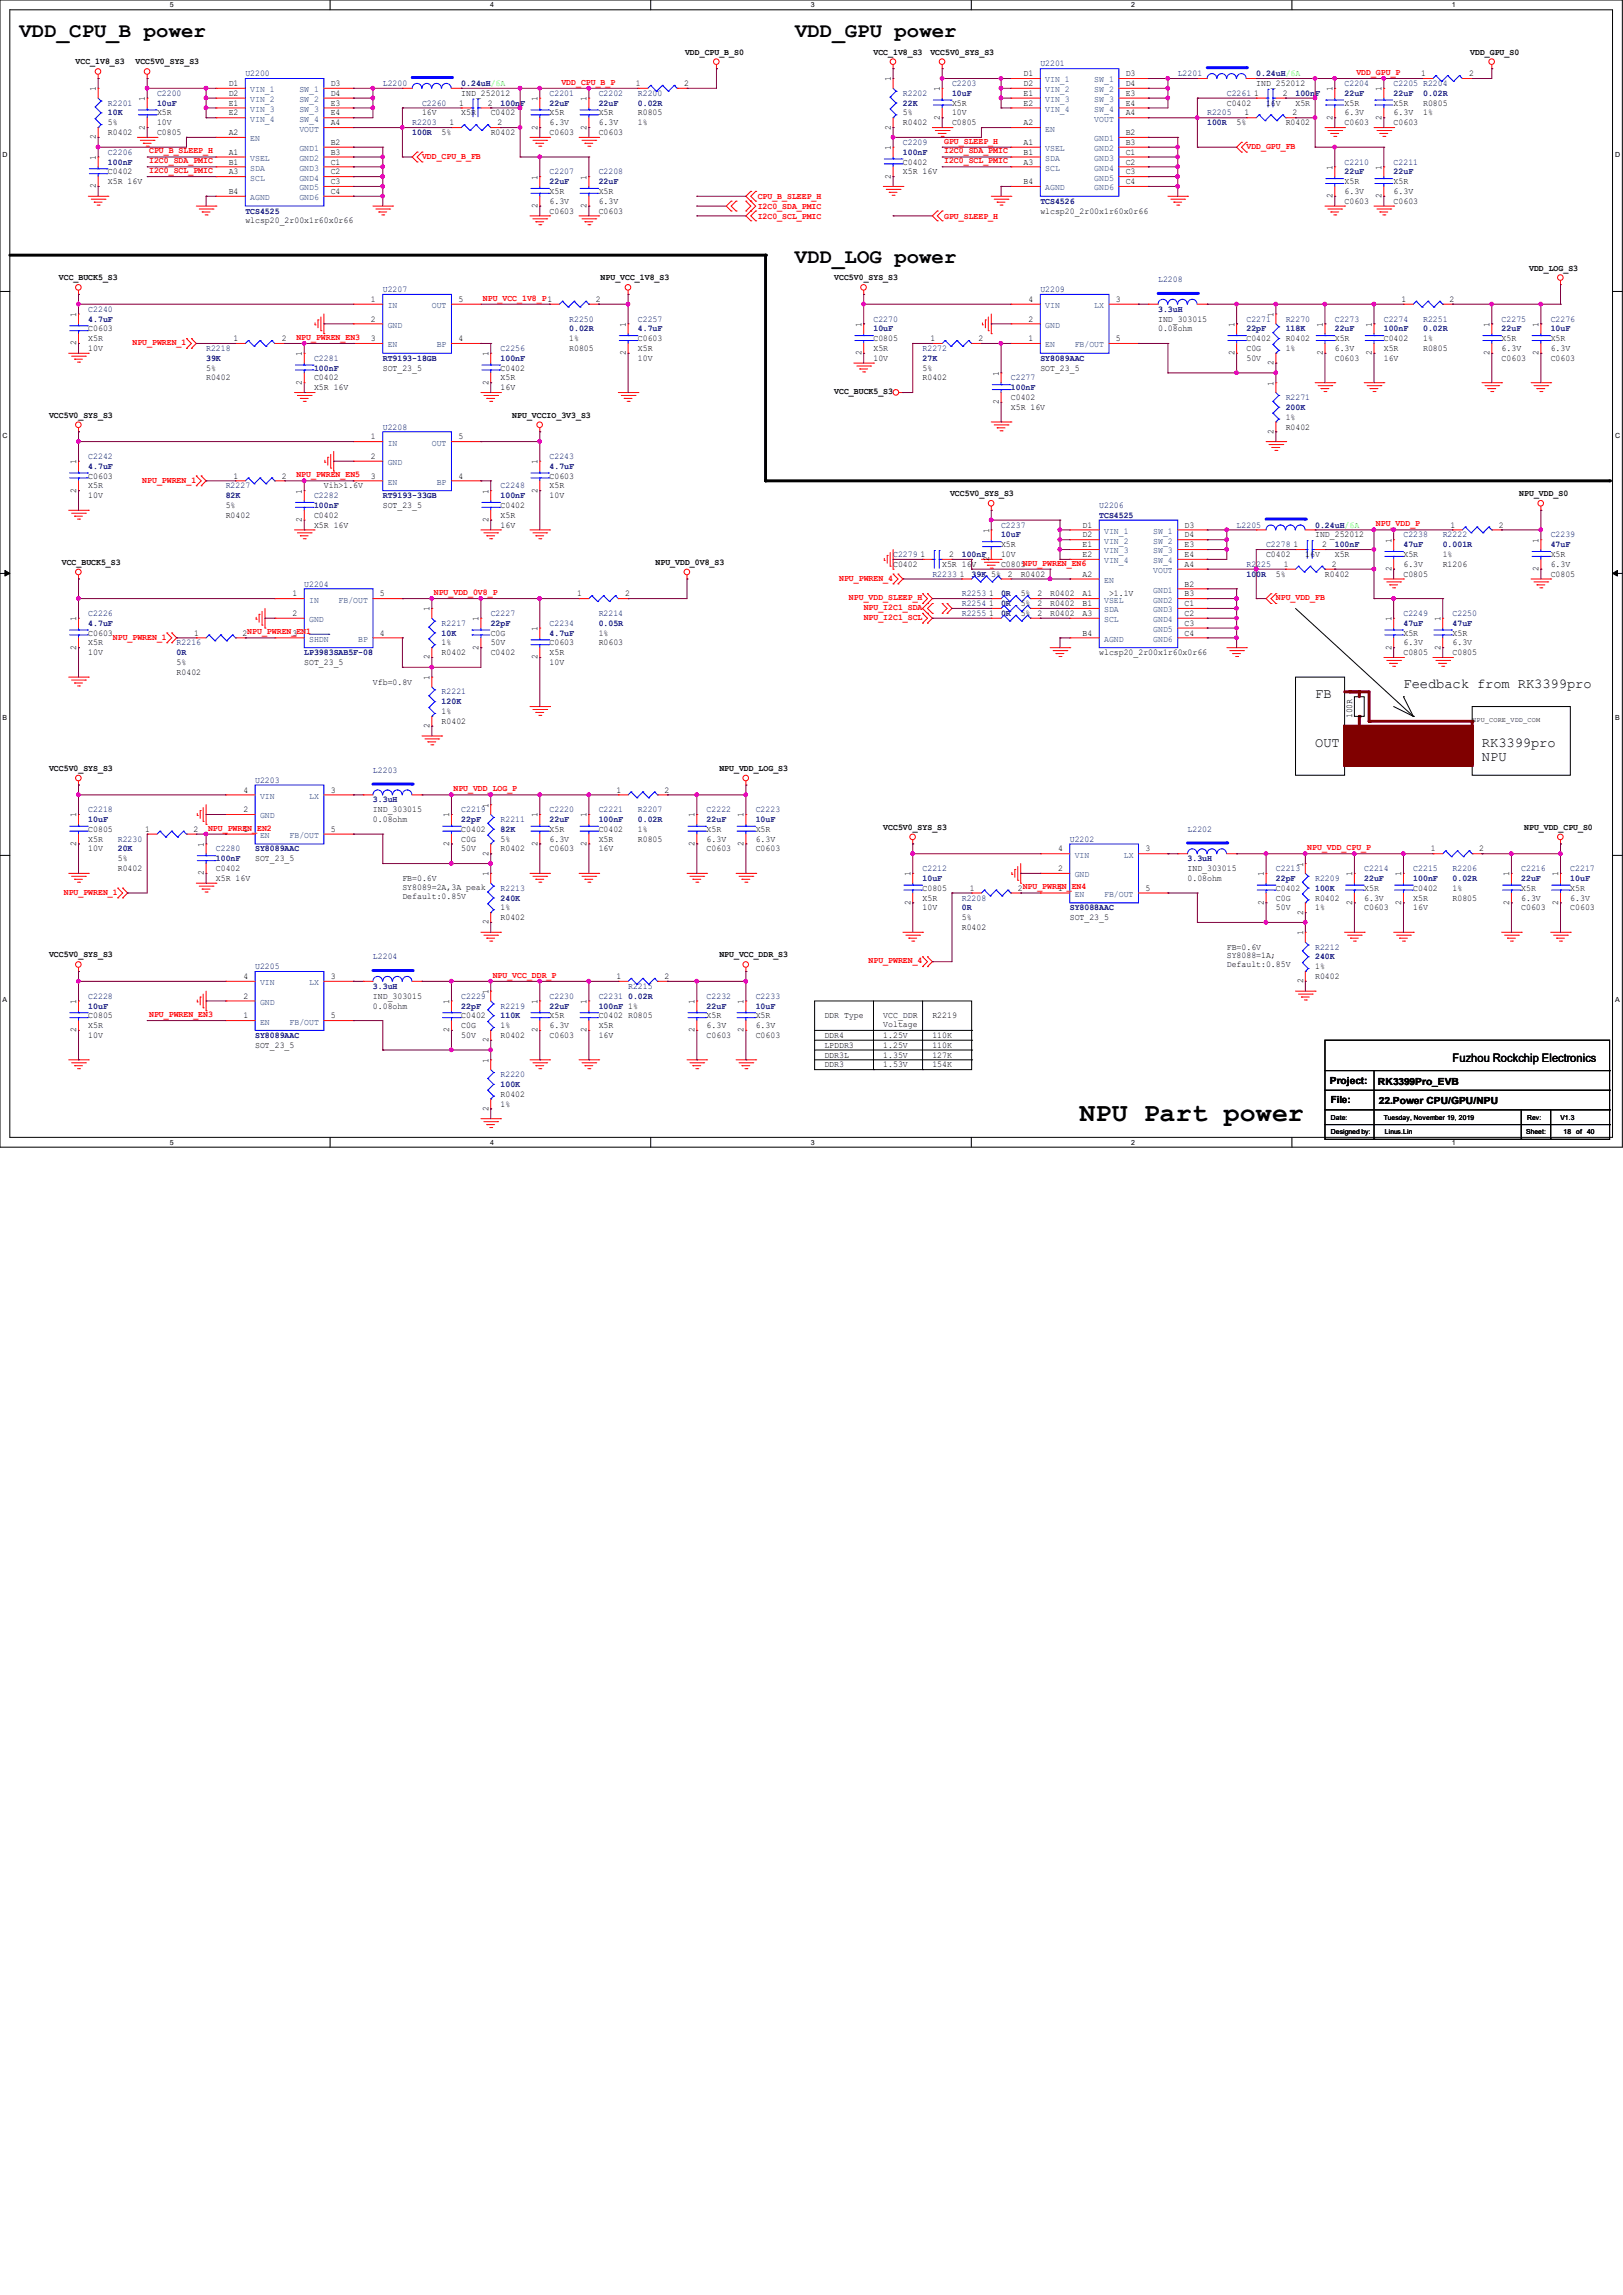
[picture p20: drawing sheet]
<svg xmlns="http://www.w3.org/2000/svg" width="210mm" height="297mm" viewBox="0 0 210 297" stroke-linecap="round" stroke-linejoin="round" font-family="sans-serif">
<defs><g id="words">
<text font-size="3.4" x="139.7" y="145">NPU Part power</text>
<g font-size="2.7">
<text x="2.5" y="4.8">VDD_CPU_B power</text>
<text x="102.9" y="4.8">VDD_GPU power</text>
<text x="102.9" y="34">VDD_LOG power</text>
</g>
<g font-size="1.8">
<text x="181.6" y="89">Feedback from RK3399pro</text>
<text x="170.2" y="90.3">FB</text>
<text x="170.2" y="96.6">OUT</text>
<text x="191.8" y="96.6">RK3399pro</text>
<text x="191.8" y="98.4">NPU</text>
</g>
<text font-size="1.5" x="188" y="137.4">Fuzhou Rockchip Electronics</text>
<g font-size="1.3">
<text x="172.1" y="140.2">Project:</text>
<text x="172.2" y="142.8">File:</text>
<text x="178.3" y="140.4">RK3399Pro_EVB</text>
<text x="178.4" y="142.9">22.Power CPU/GPU/NPU</text>
</g>
<g font-size="1.1">
<text x="9.8" y="8.3">VCC_1V8_S3</text>
<text x="12.4" y="11.8" transform="rotate(-90 12.4 11.8)">1</text>
<text x="17.5" y="8.3">VCC5V0_SYS_S3</text>
<text x="29.6" y="11.1">D1</text>
<text x="42.8" y="11.1">D3</text>
<text x="82.3" y="11.1">1</text>
<text x="88.5" y="11.1">2</text>
<text x="88.6" y="7.1">VDD_CPU_B_S0</text>
<text x="113" y="7.1">VCC_1V8_S3</text>
<text x="115.3" y="10.5" transform="rotate(-90 115.3 10.5)">1</text>
<text x="120.4" y="7.1">VCC5V0_SYS_S3</text>
<text x="121.6" y="11.8" transform="rotate(-90 121.6 11.8)">1</text>
<text x="132.5" y="9.9">D1</text>
<text x="132.5" y="11.1">D2</text>
<text x="145.7" y="9.9">D3</text>
<text x="145.7" y="11.1">D4</text>
<text x="162.6" y="11.1">IND_252012</text>
<text x="172.4" y="11.8" transform="rotate(-90 172.4 11.8)">1</text>
<text x="178.8" y="11.8" transform="rotate(-90 178.8 11.8)">1</text>
<text x="183.9" y="9.9">1</text>
<text x="190.1" y="9.9">2</text>
<text x="190.2" y="7.1">VDD_GPU_S0</text>
<text x="14" y="17.5">R0402</text>
<text x="14" y="16.2">5%</text>
<text x="18.8" y="16.8" transform="rotate(-90 18.8 16.8)">2</text>
<text x="18.8" y="13.1" transform="rotate(-90 18.8 13.1)">1</text>
<text x="20.3" y="17.5">C0805</text>
<text x="20.3" y="14.9">X5R</text>
<text x="20.3" y="16.2">10V</text>
<text x="29.6" y="12.4">D2</text>
<text x="29.6" y="13.7">E1</text>
<text x="29.6" y="14.9">E2</text>
<text x="29.6" y="17.5">A2</text>
<text x="42.8" y="12.4">D4</text>
<text x="42.8" y="13.7">E3</text>
<text x="42.8" y="14.9">E4</text>
<text x="42.8" y="16.2">A4</text>
<text x="54.6" y="14.9">16V</text>
<text x="57.1" y="17.5">5%</text>
<text x="58.2" y="16.2">1</text>
<text x="59.4" y="13.7">1</text>
<text x="59.7" y="14.9">X5R</text>
<text x="59.7" y="12.4">IND_252012</text>
<text x="63.1" y="13.7">2</text>
<text x="63.5" y="17.5">R0402</text>
<text x="63.5" y="14.9">C0402</text>
<text x="64.4" y="16.2">2</text>
<text x="69.6" y="16.8" transform="rotate(-90 69.6 16.8)">2</text>
<text x="69.6" y="13.1" transform="rotate(-90 69.6 13.1)">1</text>
<text x="71.1" y="17.5">C0603</text>
<text x="71.1" y="14.9">X5R</text>
<text x="71.1" y="16.2">6.3V</text>
<text x="75.9" y="16.8" transform="rotate(-90 75.9 16.8)">2</text>
<text x="75.9" y="13.1" transform="rotate(-90 75.9 13.1)">1</text>
<text x="77.5" y="17.5">C0603</text>
<text x="77.5" y="14.9">X5R</text>
<text x="77.5" y="16.2">6.3V</text>
<text x="82.5" y="14.9">R0805</text>
<text x="82.5" y="16.2">1%</text>
<text x="115.3" y="16.8" transform="rotate(-90 115.3 16.8)">2</text>
<text x="116.8" y="16.2">R0402</text>
<text x="116.8" y="14.9">5%</text>
<text x="121.6" y="15.5" transform="rotate(-90 121.6 15.5)">2</text>
<text x="123.2" y="16.2">C0805</text>
<text x="123.2" y="13.7">X5R</text>
<text x="123.2" y="14.9">10V</text>
<text x="132.5" y="12.4">E1</text>
<text x="132.5" y="13.7">E2</text>
<text x="132.5" y="16.2">A2</text>
<text x="145.7" y="12.4">E3</text>
<text x="145.7" y="13.7">E4</text>
<text x="145.7" y="17.5">B2</text>
<text x="145.7" y="14.9">A4</text>
<text x="158.7" y="13.7">C0402</text>
<text x="160" y="16.2">5%</text>
<text x="161" y="14.9">1</text>
<text x="162.3" y="12.4">1</text>
<text x="163.8" y="13.7">16V</text>
<text x="166" y="12.4">2</text>
<text x="166.4" y="16.2">R0402</text>
<text x="167.3" y="14.9">2</text>
<text x="167.6" y="13.7">X5R</text>
<text x="172.4" y="15.5" transform="rotate(-90 172.4 15.5)">2</text>
<text x="174" y="16.2">C0603</text>
<text x="174" y="13.7">X5R</text>
<text x="174" y="14.9">6.3V</text>
<text x="178.8" y="15.5" transform="rotate(-90 178.8 15.5)">2</text>
<text x="180.3" y="16.2">C0603</text>
<text x="180.3" y="13.7">X5R</text>
<text x="180.3" y="14.9">6.3V</text>
<text x="184.1" y="13.7">R0805</text>
<text x="184.1" y="14.9">1%</text>
<text x="12.4" y="20.7" transform="rotate(-90 12.4 20.7)">1</text>
<text x="12.4" y="18" transform="rotate(-90 12.4 18)">2</text>
<text x="14" y="22.6">C0402</text>
<text x="14" y="23.8">X5R 16V</text>
<text x="29.6" y="20">A1</text>
<text x="29.6" y="21.3">B1</text>
<text x="29.6" y="22.6">A3</text>
<text x="42.8" y="18.8">B2</text>
<text x="42.8" y="20">B3</text>
<text x="42.8" y="21.3">C1</text>
<text x="42.8" y="22.6">C2</text>
<text x="42.8" y="23.8">C3</text>
<text x="69.6" y="23.2" transform="rotate(-90 69.6 23.2)">1</text>
<text x="75.9" y="23.2" transform="rotate(-90 75.9 23.2)">1</text>
<text x="115.3" y="23.1" transform="rotate(-90 115.3 23.1)">2</text>
<text x="115.3" y="19.4" transform="rotate(-90 115.3 19.4)">1</text>
<text x="116.8" y="21.3">C0402</text>
<text x="116.8" y="22.6">X5R 16V</text>
<text x="132.5" y="18.8">A1</text>
<text x="132.5" y="20">B1</text>
<text x="132.5" y="23.8">B4</text>
<text x="132.5" y="21.3">A3</text>
<text x="145.7" y="18.8">B3</text>
<text x="145.7" y="20">C1</text>
<text x="145.7" y="21.3">C2</text>
<text x="145.7" y="22.6">C3</text>
<text x="145.7" y="23.8">C4</text>
<text x="172.4" y="22" transform="rotate(-90 172.4 22)">1</text>
<text x="174" y="23.8">X5R</text>
<text x="178.8" y="22" transform="rotate(-90 178.8 22)">1</text>
<text x="180.3" y="23.8">X5R</text>
<text x="12.4" y="24.4" transform="rotate(-90 12.4 24.4)">2</text>
<text x="29.6" y="25.1">B4</text>
<text x="31.7" y="28.9">wlcsp20_2r00x1r60x0r66</text>
<text x="42.8" y="25.1">C4</text>
<text x="69.6" y="26.9" transform="rotate(-90 69.6 26.9)">2</text>
<text x="71.1" y="27.6">C0603</text>
<text x="71.1" y="25.1">X5R</text>
<text x="71.1" y="26.4">6.3V</text>
<text x="75.9" y="26.9" transform="rotate(-90 75.9 26.9)">2</text>
<text x="77.5" y="27.6">C0603</text>
<text x="77.5" y="25.1">X5R</text>
<text x="77.5" y="26.4">6.3V</text>
<text x="134.6" y="27.6">wlcsp20_2r00x1r60x0r66</text>
<text x="172.4" y="25.7" transform="rotate(-90 172.4 25.7)">2</text>
<text x="174" y="26.4">C0603</text>
<text x="174" y="25.1">6.3V</text>
<text x="178.8" y="25.7" transform="rotate(-90 178.8 25.7)">2</text>
<text x="180.3" y="26.4">C0603</text>
<text x="180.3" y="25.1">6.3V</text>
<text x="197.9" y="35">VDD_LOG_S3</text>
<text x="7.6" y="36.3">VCC_BUCK5_S3</text>
<text x="9.9" y="41" transform="rotate(-90 9.9 41)">1</text>
<text x="48" y="39.1">1</text>
<text x="48" y="41.6">2</text>
<text x="59.3" y="39.1">5</text>
<text x="77.1" y="39.1">2</text>
<text x="77.7" y="36.3">NPU_VCC_1V8_S3</text>
<text x="107.9" y="36.3">VCC5V0_SYS_S3</text>
<text x="133.1" y="41.6">2</text>
<text x="133.1" y="39.1">4</text>
<text x="144.4" y="39.1">3</text>
<text x="149.9" y="41.6">IND_303015</text>
<text x="164.8" y="41" transform="rotate(-90 164.8 41)">1</text>
<text x="181.4" y="39.1">1</text>
<text x="187.6" y="39.1">2</text>
<text x="9.9" y="44.7" transform="rotate(-90 9.9 44.7)">2</text>
<text x="11.4" y="42.9">C0603</text>
<text x="11.4" y="44.2">X5R</text>
<text x="11.4" y="45.4">10V</text>
<text x="26.7" y="48">5%</text>
<text x="30.2" y="44.2">1</text>
<text x="36.4" y="44.2">2</text>
<text x="39.1" y="46.1" transform="rotate(-90 39.1 46.1)">1</text>
<text x="48" y="44.2">3</text>
<text x="49.5" y="48">SOT_23_5</text>
<text x="59.3" y="44.2">4</text>
<text x="63.2" y="46.1" transform="rotate(-90 63.2 46.1)">1</text>
<text x="64.8" y="48">C0402</text>
<text x="73.7" y="45.4">R0805</text>
<text x="73.7" y="44.2">1%</text>
<text x="81" y="46" transform="rotate(-90 81 46)">2</text>
<text x="81" y="42.3" transform="rotate(-90 81 42.3)">1</text>
<text x="82.5" y="44.2">C0603</text>
<text x="82.5" y="45.4">X5R</text>
<text x="82.5" y="46.7">10V</text>
<text x="111.5" y="46" transform="rotate(-90 111.5 46)">2</text>
<text x="111.5" y="42.3" transform="rotate(-90 111.5 42.3)">1</text>
<text x="113" y="44.2">C0805</text>
<text x="113" y="45.4">X5R</text>
<text x="113" y="46.7">10V</text>
<text x="119.4" y="48">5%</text>
<text x="120.4" y="44.2">1</text>
<text x="126.6" y="44.2">2</text>
<text x="133.1" y="44.2">1</text>
<text x="134.6" y="48">SOT_23_5</text>
<text x="144.4" y="44.2">5</text>
<text x="149.9" y="42.9">0.08ohm</text>
<text x="159.7" y="46" transform="rotate(-90 159.7 46)">2</text>
<text x="159.7" y="42.3" transform="rotate(-90 159.7 42.3)">1</text>
<text x="161.3" y="44.2">C0402</text>
<text x="161.3" y="45.4">C0G</text>
<text x="161.3" y="46.7">50V</text>
<text x="164.8" y="47.2" transform="rotate(-90 164.8 47.2)">2</text>
<text x="166.4" y="44.2">R0402</text>
<text x="166.4" y="45.4">1%</text>
<text x="171.2" y="46" transform="rotate(-90 171.2 46)">2</text>
<text x="171.2" y="42.3" transform="rotate(-90 171.2 42.3)">1</text>
<text x="172.7" y="46.7">C0603</text>
<text x="172.7" y="44.2">X5R</text>
<text x="172.7" y="45.4">6.3V</text>
<text x="177.5" y="46" transform="rotate(-90 177.5 46)">2</text>
<text x="177.5" y="42.3" transform="rotate(-90 177.5 42.3)">1</text>
<text x="179.1" y="44.2">C0402</text>
<text x="179.1" y="45.4">X5R</text>
<text x="179.1" y="46.7">16V</text>
<text x="184.1" y="45.4">R0805</text>
<text x="184.1" y="44.2">1%</text>
<text x="192.7" y="46" transform="rotate(-90 192.7 46)">2</text>
<text x="192.7" y="42.3" transform="rotate(-90 192.7 42.3)">1</text>
<text x="194.3" y="46.7">C0603</text>
<text x="194.3" y="44.2">X5R</text>
<text x="194.3" y="45.4">6.3V</text>
<text x="199.1" y="46" transform="rotate(-90 199.1 46)">2</text>
<text x="199.1" y="42.3" transform="rotate(-90 199.1 42.3)">1</text>
<text x="200.7" y="46.7">C0603</text>
<text x="200.7" y="44.2">X5R</text>
<text x="200.7" y="45.4">6.3V</text>
<text x="26.7" y="49.2">R0402</text>
<text x="39.1" y="49.8" transform="rotate(-90 39.1 49.8)">2</text>
<text x="40.6" y="49.2">C0402</text>
<text x="40.6" y="50.5">X5R 16V</text>
<text x="63.2" y="49.8" transform="rotate(-90 63.2 49.8)">2</text>
<text x="64.8" y="49.2">X5R</text>
<text x="64.8" y="50.5">16V</text>
<text x="107.9" y="51">VCC_BUCK5_S3</text>
<text x="119.4" y="49.2">R0402</text>
<text x="129.2" y="52.3" transform="rotate(-90 129.2 52.3)">2</text>
<text x="129.2" y="48.6" transform="rotate(-90 129.2 48.6)">1</text>
<text x="130.8" y="51.8">C0402</text>
<text x="130.8" y="53">X5R 16V</text>
<text x="164.8" y="49.9" transform="rotate(-90 164.8 49.9)">1</text>
<text x="6.3" y="54.1">VCC5V0_SYS_S3</text>
<text x="48" y="56.9">1</text>
<text x="48" y="59.4">2</text>
<text x="59.3" y="56.9">5</text>
<text x="66.3" y="54.1">NPU_VCCIO_3V3_S3</text>
<text x="164.8" y="56.1" transform="rotate(-90 164.8 56.1)">2</text>
<text x="166.4" y="55.6">R0402</text>
<text x="166.4" y="54.3">1%</text>
<text x="9.9" y="63.8" transform="rotate(-90 9.9 63.8)">2</text>
<text x="9.9" y="60.1" transform="rotate(-90 9.9 60.1)">1</text>
<text x="11.4" y="61.9">C0603</text>
<text x="11.4" y="63.2">X5R</text>
<text x="11.4" y="64.5">10V</text>
<text x="29.2" y="65.7">5%</text>
<text x="30.2" y="61.9">1</text>
<text x="36.4" y="61.9">2</text>
<text x="39.1" y="63.9" transform="rotate(-90 39.1 63.9)">1</text>
<text x="41.9" y="63.2">Vih&gt;1.6V</text>
<text x="48" y="61.9">3</text>
<text x="49.5" y="65.7">SOT_23_5</text>
<text x="59.3" y="61.9">4</text>
<text x="63.2" y="63.9" transform="rotate(-90 63.2 63.9)">1</text>
<text x="64.8" y="65.7">C0402</text>
<text x="69.6" y="63.8" transform="rotate(-90 69.6 63.8)">2</text>
<text x="69.6" y="60.1" transform="rotate(-90 69.6 60.1)">1</text>
<text x="71.1" y="61.9">C0603</text>
<text x="71.1" y="63.2">X5R</text>
<text x="71.1" y="64.5">10V</text>
<text x="122.9" y="64.2">VCC5V0_SYS_S3</text>
<text x="196.6" y="64.2">NPU_VDD_S0</text>
<text x="29.2" y="67">R0402</text>
<text x="39.1" y="67.6" transform="rotate(-90 39.1 67.6)">2</text>
<text x="40.6" y="67">C0402</text>
<text x="40.6" y="68.3">X5R 16V</text>
<text x="63.2" y="67.6" transform="rotate(-90 63.2 67.6)">2</text>
<text x="64.8" y="67">X5R</text>
<text x="64.8" y="68.3">16V</text>
<text x="128" y="69" transform="rotate(-90 128 69)">1</text>
<text x="129.5" y="70.8">X5R</text>
<text x="140.1" y="68.3">D1</text>
<text x="140.1" y="69.6">D2</text>
<text x="140.1" y="70.8">E1</text>
<text x="153.3" y="68.3">D3</text>
<text x="153.3" y="69.6">D4</text>
<text x="153.3" y="70.8">E3</text>
<text x="167.4" y="70.8">1</text>
<text x="170.2" y="69.6">IND_252012</text>
<text x="171.1" y="70.8">2</text>
<text x="180" y="70.2" transform="rotate(-90 180 70.2)">1</text>
<text x="187.7" y="68.3">1</text>
<text x="193.9" y="68.3">2</text>
<text x="199.1" y="70.2" transform="rotate(-90 199.1 70.2)">1</text>
<text x="8" y="73.1">VCC_BUCK5_S3</text>
<text x="37.8" y="77.2">1</text>
<text x="49.1" y="77.2">5</text>
<text x="74.7" y="77.2">1</text>
<text x="80.9" y="77.2">2</text>
<text x="84.8" y="73.1">NPU_VDD_0V8_S3</text>
<text x="115.6" y="73.4">C0402</text>
<text x="119.1" y="72.1">1</text>
<text x="121.9" y="73.4">X5R 16V</text>
<text x="122.8" y="72.1">2</text>
<text x="124.2" y="74.6">1</text>
<text x="128" y="72.6" transform="rotate(-90 128 72.6)">2</text>
<text x="128" y="77.2">1</text>
<text x="129.5" y="73.4">C0805NPU_PWREN_EN6</text>
<text x="129.5" y="72.1">10V</text>
<text x="130.4" y="74.6">2</text>
<text x="132.1" y="74.6">R0402</text>
<text x="132.1" y="77.2">5%</text>
<text x="134.2" y="77.2">2</text>
<text x="135.9" y="77.2">R0402</text>
<text x="140.1" y="72.1">E2</text>
<text x="140.1" y="77.2">A1</text>
<text x="140.1" y="74.6">A2</text>
<text x="143.5" y="77.2">&gt;1.1V</text>
<text x="153.3" y="72.1">E4</text>
<text x="153.3" y="75.9">B2</text>
<text x="153.3" y="77.2">B3</text>
<text x="153.3" y="73.4">A4</text>
<text x="163.8" y="72.1">C0402</text>
<text x="165.1" y="74.6">5%</text>
<text x="166.1" y="73.4">1</text>
<text x="168.9" y="72.1">16V</text>
<text x="171.4" y="74.6">R0402</text>
<text x="172.3" y="73.4">2</text>
<text x="172.7" y="72.1">X5R</text>
<text x="180" y="73.9" transform="rotate(-90 180 73.9)">2</text>
<text x="181.6" y="74.6">C0805</text>
<text x="181.6" y="72.1">X5R</text>
<text x="181.6" y="73.4">6.3V</text>
<text x="186.7" y="73.4">R1206</text>
<text x="186.7" y="72.1">1%</text>
<text x="199.1" y="73.9" transform="rotate(-90 199.1 73.9)">2</text>
<text x="200.7" y="74.6">C0805</text>
<text x="200.7" y="72.1">X5R</text>
<text x="200.7" y="73.4">6.3V</text>
<text x="9.9" y="80.4" transform="rotate(-90 9.9 80.4)">1</text>
<text x="11.4" y="82.3">C0603</text>
<text x="11.4" y="83.5">X5R</text>
<text x="25.1" y="82.3">1</text>
<text x="31.4" y="82.3">2NPU_PWREN_EN1</text>
<text x="37.8" y="79.7">2</text>
<text x="37.8" y="82.3">3</text>
<text x="49.1" y="82.3">4</text>
<text x="55.6" y="79.1" transform="rotate(-90 55.6 79.1)">1</text>
<text x="57.1" y="83.5">1%</text>
<text x="61.9" y="80.4" transform="rotate(-90 61.9 80.4)">1</text>
<text x="63.5" y="82.3">C0G</text>
<text x="63.5" y="83.5">50V</text>
<text x="69.6" y="81.7" transform="rotate(-90 69.6 81.7)">1</text>
<text x="71.1" y="83.5">C0603</text>
<text x="77.5" y="83.5">R0603</text>
<text x="77.5" y="82.3">1%</text>
<text x="128" y="79.7">1</text>
<text x="128" y="78.4">1</text>
<text x="132.1" y="79.7">5%</text>
<text x="132.1" y="78.4">5%</text>
<text x="134.2" y="79.7">2</text>
<text x="134.2" y="78.4">2</text>
<text x="135.9" y="79.7">R0402</text>
<text x="135.9" y="78.4">R0402</text>
<text x="140.1" y="78.4">B1</text>
<text x="140.1" y="82.3">B4</text>
<text x="140.1" y="79.7">A3</text>
<text x="153.3" y="78.4">C1</text>
<text x="153.3" y="79.7">C2</text>
<text x="153.3" y="81">C3</text>
<text x="153.3" y="82.3">C4</text>
<text x="180" y="80.4" transform="rotate(-90 180 80.4)">1</text>
<text x="181.6" y="82.3">X5R</text>
<text x="181.6" y="83.5">6.3V</text>
<text x="186.4" y="80.4" transform="rotate(-90 186.4 80.4)">1</text>
<text x="188" y="82.3">X5R</text>
<text x="188" y="83.5">6.3V</text>
<text x="9.9" y="84.1" transform="rotate(-90 9.9 84.1)">2</text>
<text x="11.4" y="84.8">10V</text>
<text x="22.9" y="87.3">R0402</text>
<text x="22.9" y="86.1">5%</text>
<text x="39.4" y="86.1">SOT_23_5</text>
<text x="48.3" y="88.6">Vfb=0.8V</text>
<text x="55.6" y="88" transform="rotate(-90 55.6 88)">1</text>
<text x="55.6" y="85.3" transform="rotate(-90 55.6 85.3)">2</text>
<text x="57.1" y="84.8">R0402</text>
<text x="61.9" y="84.1" transform="rotate(-90 61.9 84.1)">2</text>
<text x="63.5" y="84.8">C0402</text>
<text x="69.6" y="85.3" transform="rotate(-90 69.6 85.3)">2</text>
<text x="71.1" y="84.8">X5R</text>
<text x="71.1" y="86.1">10V</text>
<text x="142.2" y="84.8">wlcsp20_2r00x1r60x0r66</text>
<text x="180" y="84.1" transform="rotate(-90 180 84.1)">2</text>
<text x="181.6" y="84.8">C0805</text>
<text x="186.4" y="84.1" transform="rotate(-90 186.4 84.1)">2</text>
<text x="188" y="84.8">C0805</text>
<text x="55.6" y="94.2" transform="rotate(-90 55.6 94.2)">2</text>
<text x="57.1" y="93.7">R0402</text>
<text x="57.1" y="92.4">1%</text>
<text x="175" y="93" transform="rotate(-90 175 93)">100R</text>
<text x="6.3" y="99.8">VCC5V0_SYS_S3</text>
<text x="93.1" y="99.8">NPU_VDD_LOG_S3</text>
<text x="9.9" y="105.8" transform="rotate(-90 9.9 105.8)">1</text>
<text x="11.4" y="107.7">C0805</text>
<text x="18.8" y="107.7">1</text>
<text x="25" y="107.7">2</text>
<text x="31.5" y="107.7">1</text>
<text x="31.5" y="105.1">2</text>
<text x="31.5" y="102.6">4</text>
<text x="42.8" y="102.6">3</text>
<text x="42.8" y="107.7">5</text>
<text x="48.3" y="105.1">IND_303015</text>
<text x="48.3" y="106.4">0.08ohm</text>
<text x="58.1" y="105.8" transform="rotate(-90 58.1 105.8)">1</text>
<text x="59.7" y="107.7">C0402</text>
<text x="63.2" y="104.5" transform="rotate(-90 63.2 104.5)">1</text>
<text x="69.6" y="105.8" transform="rotate(-90 69.6 105.8)">1</text>
<text x="71.1" y="107.7">X5R</text>
<text x="75.9" y="105.8" transform="rotate(-90 75.9 105.8)">1</text>
<text x="77.5" y="107.7">C0402</text>
<text x="79.8" y="102.6">1</text>
<text x="82.5" y="107.7">1%</text>
<text x="86" y="102.6">2</text>
<text x="89.9" y="105.8" transform="rotate(-90 89.9 105.8)">1</text>
<text x="91.4" y="107.7">X5R</text>
<text x="96.2" y="105.8" transform="rotate(-90 96.2 105.8)">1</text>
<text x="97.8" y="107.7">X5R</text>
<text x="114.3" y="107.4">VCC5V0_SYS_S3</text>
<text x="197.2" y="107.4">NPU_VDD_CPU_S0</text>
<text x="9.9" y="109.5" transform="rotate(-90 9.9 109.5)">2</text>
<text x="11.4" y="108.9">X5R</text>
<text x="11.4" y="110.2">10V</text>
<text x="15.2" y="112.7">R0402</text>
<text x="15.2" y="111.5">5%</text>
<text x="26.4" y="113.3" transform="rotate(-90 26.4 113.3)">2</text>
<text x="26.4" y="109.6" transform="rotate(-90 26.4 109.6)">1</text>
<text x="27.9" y="112.7">C0402</text>
<text x="33" y="111.5">SOT_23_5</text>
<text x="58.1" y="109.5" transform="rotate(-90 58.1 109.5)">2</text>
<text x="59.7" y="108.9">C0G</text>
<text x="59.7" y="110.2">50V</text>
<text x="63.2" y="113.4" transform="rotate(-90 63.2 113.4)">1</text>
<text x="63.2" y="110.7" transform="rotate(-90 63.2 110.7)">2</text>
<text x="64.8" y="110.2">R0402</text>
<text x="64.8" y="108.9">5%</text>
<text x="69.6" y="109.5" transform="rotate(-90 69.6 109.5)">2</text>
<text x="71.1" y="110.2">C0603</text>
<text x="71.1" y="108.9">6.3V</text>
<text x="75.9" y="109.5" transform="rotate(-90 75.9 109.5)">2</text>
<text x="77.5" y="108.9">X5R</text>
<text x="77.5" y="110.2">16V</text>
<text x="82.5" y="108.9">R0805</text>
<text x="89.9" y="109.5" transform="rotate(-90 89.9 109.5)">2</text>
<text x="91.4" y="110.2">C0603</text>
<text x="91.4" y="108.9">6.3V</text>
<text x="96.2" y="109.5" transform="rotate(-90 96.2 109.5)">2</text>
<text x="97.8" y="110.2">C0603</text>
<text x="97.8" y="108.9">6.3V</text>
<text x="117.8" y="113.4" transform="rotate(-90 117.8 113.4)">1</text>
<text x="136.9" y="112.7">2</text>
<text x="136.9" y="110.2">4</text>
<text x="148.2" y="110.2">3</text>
<text x="153.7" y="112.7">IND_303015</text>
<text x="163.5" y="113.4" transform="rotate(-90 163.5 113.4)">1</text>
<text x="168.6" y="112.1" transform="rotate(-90 168.6 112.1)">1</text>
<text x="175" y="113.4" transform="rotate(-90 175 113.4)">1</text>
<text x="181.3" y="113.4" transform="rotate(-90 181.3 113.4)">1</text>
<text x="185.2" y="110.2">1</text>
<text x="191.4" y="110.2">2</text>
<text x="195.3" y="113.4" transform="rotate(-90 195.3 113.4)">1</text>
<text x="201.6" y="113.4" transform="rotate(-90 201.6 113.4)">1</text>
<text x="27.9" y="114">X5R 16V</text>
<text x="52.1" y="114">FB=0.6V</text>
<text x="52.1" y="115.2">SY8089=2A,3A peak</text>
<text x="52.1" y="116.3">Default:0.85V</text>
<text x="63.2" y="119.6" transform="rotate(-90 63.2 119.6)">2</text>
<text x="64.8" y="119.1">R0402</text>
<text x="64.8" y="117.8">1%</text>
<text x="117.8" y="117.1" transform="rotate(-90 117.8 117.1)">2</text>
<text x="119.4" y="115.3">C0805</text>
<text x="119.4" y="116.5">X5R</text>
<text x="119.4" y="117.8">10V</text>
<text x="124.5" y="119.1">5%</text>
<text x="125.5" y="115.3">1</text>
<text x="131.7" y="115.3">2NPU_PWREN_EN4</text>
<text x="136.9" y="115.3">1</text>
<text x="138.4" y="119.1">SOT_23_5</text>
<text x="148.2" y="115.3">5</text>
<text x="153.7" y="114">0.08ohm</text>
<text x="163.5" y="117.1" transform="rotate(-90 163.5 117.1)">2</text>
<text x="165.1" y="115.3">C0402</text>
<text x="165.1" y="116.5">C0G</text>
<text x="165.1" y="117.8">50V</text>
<text x="168.6" y="118.4" transform="rotate(-90 168.6 118.4)">2</text>
<text x="170.2" y="116.5">R0402</text>
<text x="170.2" y="117.8">1%</text>
<text x="175" y="117.1" transform="rotate(-90 175 117.1)">2</text>
<text x="176.5" y="117.8">C0603</text>
<text x="176.5" y="115.3">X5R</text>
<text x="176.5" y="116.5">6.3V</text>
<text x="181.3" y="117.1" transform="rotate(-90 181.3 117.1)">2</text>
<text x="182.9" y="115.3">C0402</text>
<text x="182.9" y="116.5">X5R</text>
<text x="182.9" y="117.8">16V</text>
<text x="188" y="116.5">R0805</text>
<text x="188" y="115.3">1%</text>
<text x="195.3" y="117.1" transform="rotate(-90 195.3 117.1)">2</text>
<text x="196.8" y="117.8">C0603</text>
<text x="196.8" y="115.3">X5R</text>
<text x="196.8" y="116.5">6.3V</text>
<text x="201.6" y="117.1" transform="rotate(-90 201.6 117.1)">2</text>
<text x="203.2" y="117.8">C0603</text>
<text x="203.2" y="115.3">X5R</text>
<text x="203.2" y="116.5">6.3V</text>
<text x="6.3" y="123.9">VCC5V0_SYS_S3</text>
<text x="93.1" y="123.9">NPU_VCC_DDR_S3</text>
<text x="124.5" y="120.4">R0402</text>
<text x="158.7" y="122.9">FB=0.6V</text>
<text x="158.7" y="124">SY8088=1A;</text>
<text x="158.7" y="125.2">Default:0.85V</text>
<text x="168.6" y="121" transform="rotate(-90 168.6 121)">1</text>
<text x="170.2" y="125.4">1%</text>
<text x="9.9" y="129.9" transform="rotate(-90 9.9 129.9)">1</text>
<text x="11.4" y="131.8">C0805</text>
<text x="31.5" y="131.8">1</text>
<text x="31.5" y="129.2">2</text>
<text x="31.5" y="126.7">4</text>
<text x="42.8" y="126.7">3</text>
<text x="42.8" y="131.8">5</text>
<text x="48.3" y="129.2">IND_303015</text>
<text x="48.3" y="130.5">0.08ohm</text>
<text x="58.1" y="129.9" transform="rotate(-90 58.1 129.9)">1</text>
<text x="59.7" y="131.8">C0402</text>
<text x="63.2" y="128.7" transform="rotate(-90 63.2 128.7)">1</text>
<text x="69.6" y="129.9" transform="rotate(-90 69.6 129.9)">1</text>
<text x="71.1" y="131.8">X5R</text>
<text x="75.9" y="129.9" transform="rotate(-90 75.9 129.9)">1</text>
<text x="77.5" y="131.8">C0402 R0805</text>
<text x="79.8" y="126.7">1</text>
<text x="86" y="126.7">2</text>
<text x="89.9" y="129.9" transform="rotate(-90 89.9 129.9)">1</text>
<text x="91.4" y="131.8">X5R</text>
<text x="96.2" y="129.9" transform="rotate(-90 96.2 129.9)">1</text>
<text x="97.8" y="131.8">X5R</text>
<text x="106.7" y="131.8">DDR Type</text>
<text x="114.3" y="131.8">VCC_DDR</text>
<text x="120.6" y="131.8">R2219</text>
<text x="168.6" y="127.3" transform="rotate(-90 168.6 127.3)">2</text>
<text x="170.2" y="126.7">R0402</text>
<text x="9.9" y="133.6" transform="rotate(-90 9.9 133.6)">2</text>
<text x="11.4" y="133.1">X5R</text>
<text x="11.4" y="134.3">10V</text>
<text x="33" y="135.6">SOT_23_5</text>
<text x="58.1" y="133.6" transform="rotate(-90 58.1 133.6)">2</text>
<text x="59.7" y="133.1">C0G</text>
<text x="59.7" y="134.3">50V</text>
<text x="63.2" y="137.5" transform="rotate(-90 63.2 137.5)">1</text>
<text x="63.2" y="134.9" transform="rotate(-90 63.2 134.9)">2</text>
<text x="64.8" y="134.3">R0402</text>
<text x="64.8" y="133.1">1%</text>
<text x="69.6" y="133.6" transform="rotate(-90 69.6 133.6)">2</text>
<text x="71.1" y="134.3">C0603</text>
<text x="71.1" y="133.1">6.3V</text>
<text x="75.9" y="133.6" transform="rotate(-90 75.9 133.6)">2</text>
<text x="77.5" y="133.1">X5R</text>
<text x="77.5" y="134.3">16V</text>
<text x="89.9" y="133.6" transform="rotate(-90 89.9 133.6)">2</text>
<text x="91.4" y="134.3">C0603</text>
<text x="91.4" y="133.1">6.3V</text>
<text x="96.2" y="133.6" transform="rotate(-90 96.2 133.6)">2</text>
<text x="97.8" y="134.3">C0603</text>
<text x="97.8" y="133.1">6.3V</text>
<text x="106.7" y="136.9">DDR3L</text>
<text x="106.7" y="135.6">LPDDR3</text>
<text x="106.7" y="134.3">DDR4</text>
<text x="114.3" y="135.6">1.25V</text>
<text x="114.3" y="136.9">1.35V</text>
<text x="114.3" y="132.9">Voltage</text>
<text x="114.3" y="134.3">1.25V</text>
<text x="120.6" y="135.6">110K</text>
<text x="120.6" y="134.3">110K</text>
<text x="120.6" y="136.9">127K</text>
<text x="63.2" y="143.8" transform="rotate(-90 63.2 143.8)">2</text>
<text x="64.8" y="141.9">R0402</text>
<text x="64.8" y="143.2">1%</text>
<text x="106.7" y="138.1">DDR3</text>
<text x="114.3" y="138.1">1.53V</text>
<text x="120.6" y="138.1">154K</text>
</g>
<g font-size="1.1" fill="#000080">
<text x="31.7" y="9.9">U2200</text>
<text x="49.5" y="11.1">L2200</text>
<text x="59.7" y="11.1">0.24uH/6A</text>
<text x="123.2" y="11.1">C2203</text>
<text x="134.6" y="8.6">U2201</text>
<text x="152.4" y="9.9">L2201</text>
<text x="162.6" y="9.9">0.24uH/6A</text>
<text x="174" y="11.1">C2204</text>
<text x="180.3" y="11.1">C2205 R2204</text>
<text x="14" y="13.7">R2201</text>
<text x="14" y="14.9">10K</text>
<text x="20.3" y="12.4">C2200</text>
<text x="20.3" y="13.7">10uF</text>
<text x="53.3" y="16.2">R2203</text>
<text x="53.3" y="17.5">100R</text>
<text x="54.6" y="13.7">C2260</text>
<text x="64.8" y="13.7">100nF</text>
<text x="71.1" y="12.4">C2201</text>
<text x="71.1" y="13.7">22uF</text>
<text x="77.5" y="12.4">C2202</text>
<text x="77.5" y="13.7">22uF</text>
<text x="82.5" y="12.4">R2200</text>
<text x="82.5" y="13.7">0.02R</text>
<text x="116.8" y="12.4">R2202</text>
<text x="116.8" y="13.7">22K</text>
<text x="123.2" y="12.4">10uF</text>
<text x="156.2" y="14.9">R2205</text>
<text x="156.2" y="16.2">100R</text>
<text x="158.7" y="12.4">C2261</text>
<text x="167.6" y="12.4">100nF</text>
<text x="174" y="12.4">22uF</text>
<text x="180.3" y="12.4">22uF</text>
<text x="184.1" y="12.4">0.02R</text>
<text x="14" y="20">C2206</text>
<text x="14" y="21.3">100nF</text>
<text x="71.1" y="22.6">C2207</text>
<text x="71.1" y="23.8">22uF</text>
<text x="77.5" y="22.6">C2208</text>
<text x="77.5" y="23.8">22uF</text>
<text x="116.8" y="18.8">C2209</text>
<text x="116.8" y="20">100nF</text>
<text x="174" y="21.3">C2210</text>
<text x="174" y="22.6">22uF</text>
<text x="180.3" y="21.3">C2211</text>
<text x="180.3" y="22.6">22uF</text>
<text x="31.7" y="27.6">TCS4525</text>
<text x="134.6" y="26.4">TCS4526</text>
<text x="11.4" y="40.3">C2240</text>
<text x="11.4" y="41.6">4.7uF</text>
<text x="49.5" y="37.8">U2207</text>
<text x="73.7" y="41.6">R2250</text>
<text x="82.5" y="41.6">C2257</text>
<text x="113" y="41.6">C2270</text>
<text x="134.6" y="37.8">U2209</text>
<text x="149.9" y="36.5">L2208</text>
<text x="149.9" y="40.3">3.3uH</text>
<text x="161.3" y="41.6">C2271</text>
<text x="166.4" y="41.6">R2270</text>
<text x="172.7" y="41.6">C2273</text>
<text x="179.1" y="41.6">C2274</text>
<text x="184.1" y="41.6">R2251</text>
<text x="194.3" y="41.6">C2275</text>
<text x="200.7" y="41.6">C2276</text>
<text x="26.7" y="45.4">R2218</text>
<text x="26.7" y="46.7">39K</text>
<text x="40.6" y="46.7">C2281</text>
<text x="40.6" y="48">100nF</text>
<text x="49.5" y="46.7">RT9193-18GB</text>
<text x="64.8" y="45.4">C2256</text>
<text x="64.8" y="46.7">100nF</text>
<text x="73.7" y="42.9">0.02R</text>
<text x="82.5" y="42.9">4.7uF</text>
<text x="113" y="42.9">10uF</text>
<text x="119.4" y="45.4">R2272</text>
<text x="119.4" y="46.7">27K</text>
<text x="134.6" y="46.7">SY8089AAC</text>
<text x="161.3" y="42.9">22pF</text>
<text x="166.4" y="42.9">118K</text>
<text x="172.7" y="42.9">22uF</text>
<text x="179.1" y="42.9">100nF</text>
<text x="184.1" y="42.9">0.02R</text>
<text x="194.3" y="42.9">22uF</text>
<text x="200.7" y="42.9">10uF</text>
<text x="130.8" y="49.2">C2277</text>
<text x="130.8" y="50.5">100nF</text>
<text x="166.4" y="51.8">R2271</text>
<text x="166.4" y="53">200K</text>
<text x="11.4" y="59.4">C2242</text>
<text x="49.5" y="55.6">U2208</text>
<text x="71.1" y="59.4">C2243</text>
<text x="11.4" y="60.7">4.7uF</text>
<text x="29.2" y="63.2">R2227</text>
<text x="29.2" y="64.5">82K</text>
<text x="40.6" y="64.5">C2282</text>
<text x="40.6" y="65.7">100nF</text>
<text x="49.5" y="64.5">RT9193-33GB</text>
<text x="64.8" y="63.2">C2248</text>
<text x="64.8" y="64.5">100nF</text>
<text x="71.1" y="60.7">4.7uF</text>
<text x="142.2" y="65.7">U2206</text>
<text x="129.5" y="68.3">C2237</text>
<text x="129.5" y="69.6">10uF</text>
<text x="142.2" y="67">TCS4525</text>
<text x="160" y="68.3">L2205</text>
<text x="163.8" y="70.8">C2278</text>
<text x="170.2" y="68.3">0.24uH/6A</text>
<text x="172.7" y="70.8">100nF</text>
<text x="181.6" y="69.6">C2238</text>
<text x="181.6" y="70.8">47uF</text>
<text x="186.7" y="69.6">R2222</text>
<text x="186.7" y="70.8">0.001R</text>
<text x="200.7" y="69.6">C2239</text>
<text x="200.7" y="70.8">47uF</text>
<text x="39.4" y="75.9">U2204</text>
<text x="115.6" y="72.1">C2279</text>
<text x="120.6" y="74.6">R2233</text>
<text x="124.5" y="72.1">100nF</text>
<text x="124.5" y="77.2">R2253</text>
<text x="125.7" y="74.6">39K 5%</text>
<text x="129.5" y="77.2">0R</text>
<text x="161.3" y="73.4">R2225</text>
<text x="161.3" y="74.6">100R</text>
<text x="11.4" y="79.7">C2226</text>
<text x="11.4" y="81">4.7uF</text>
<text x="22.9" y="83.5">R2216</text>
<text x="57.1" y="81">R2217</text>
<text x="57.1" y="82.3">10K</text>
<text x="63.5" y="79.7">C2227</text>
<text x="63.5" y="81">22pF</text>
<text x="71.1" y="81">C2234</text>
<text x="71.1" y="82.3">4.7uF</text>
<text x="77.5" y="79.7">R2214</text>
<text x="77.5" y="81">0.05R</text>
<text x="124.5" y="79.7">R2255</text>
<text x="124.5" y="78.4">R2254</text>
<text x="129.5" y="79.7">0R</text>
<text x="129.5" y="78.4">0R</text>
<text x="181.6" y="79.7">C2249</text>
<text x="181.6" y="81">47uF</text>
<text x="188" y="79.7">C2250</text>
<text x="188" y="81">47uF</text>
<text x="22.9" y="84.8">0R</text>
<text x="39.4" y="84.8">LP3983SAB5F-08</text>
<text x="57.1" y="89.9">R2221</text>
<text x="57.1" y="91.1">120K</text>
<text x="33" y="101.3">U2203</text>
<text x="48.3" y="100">L2203</text>
<text x="11.4" y="105.1">C2218</text>
<text x="11.4" y="106.4">10uF</text>
<text x="48.3" y="103.8">3.3uH</text>
<text x="59.7" y="105.1">C2219</text>
<text x="59.7" y="106.4">22pF</text>
<text x="64.8" y="106.4">R2211</text>
<text x="64.8" y="107.7">82K</text>
<text x="71.1" y="105.1">C2220</text>
<text x="71.1" y="106.4">22uF</text>
<text x="77.5" y="105.1">C2221</text>
<text x="77.5" y="106.4">100nF</text>
<text x="82.5" y="105.1">R2207</text>
<text x="82.5" y="106.4">0.02R</text>
<text x="91.4" y="105.1">C2222</text>
<text x="91.4" y="106.4">22uF</text>
<text x="97.8" y="105.1">C2223</text>
<text x="97.8" y="106.4">10uF</text>
<text x="153.7" y="107.7">L2202</text>
<text x="15.2" y="108.9">R2230</text>
<text x="15.2" y="110.2">20K</text>
<text x="27.9" y="110.2">C2280</text>
<text x="27.9" y="111.5">100nF</text>
<text x="33" y="110.2">SY8089AAC</text>
<text x="119.4" y="112.7">C2212</text>
<text x="138.4" y="108.9">U2202</text>
<text x="153.7" y="111.5">3.3uH</text>
<text x="165.1" y="112.7">C2213</text>
<text x="176.5" y="112.7">C2214</text>
<text x="182.9" y="112.7">C2215</text>
<text x="188" y="112.7">R2206</text>
<text x="196.8" y="112.7">C2216</text>
<text x="203.2" y="112.7">C2217</text>
<text x="64.8" y="115.3">R2213</text>
<text x="64.8" y="116.5">240K</text>
<text x="119.4" y="114">10uF</text>
<text x="124.5" y="116.5">R2208</text>
<text x="124.5" y="117.8">0R</text>
<text x="138.4" y="117.8">SY8088AAC</text>
<text x="165.1" y="114">22pF</text>
<text x="170.2" y="114">R2209</text>
<text x="170.2" y="115.3">100K</text>
<text x="176.5" y="114">22uF</text>
<text x="182.9" y="114">100nF</text>
<text x="188" y="114">0.02R</text>
<text x="196.8" y="114">22uF</text>
<text x="203.2" y="114">10uF</text>
<text x="33" y="125.4">U2205</text>
<text x="48.3" y="124.2">L2204</text>
<text x="170.2" y="122.9">R2212</text>
<text x="170.2" y="124.2">240K</text>
<text x="11.4" y="129.2">C2228</text>
<text x="11.4" y="130.5">10uF</text>
<text x="48.3" y="128">3.3uH</text>
<text x="59.7" y="129.2">C2229</text>
<text x="59.7" y="130.5">22pF</text>
<text x="64.8" y="130.5">R2219</text>
<text x="64.8" y="131.8">110K</text>
<text x="71.1" y="129.2">C2230</text>
<text x="71.1" y="130.5">22uF</text>
<text x="77.5" y="129.2">C2231</text>
<text x="77.5" y="130.5">100nF 1%</text>
<text x="81.3" y="128">R2215</text>
<text x="81.3" y="129.2">0.02R</text>
<text x="91.4" y="129.2">C2232</text>
<text x="91.4" y="130.5">22uF</text>
<text x="97.8" y="129.2">C2233</text>
<text x="97.8" y="130.5">10uF</text>
<text x="33" y="134.3">SY8089AAC</text>
<text x="64.8" y="139.4">R2220</text>
<text x="64.8" y="140.7">100K</text>
</g>
<g font-size="1.1" fill="#004080">
<text x="32.4" y="11.9">VIN_1</text>
<text x="38.7" y="11.9">SW_1</text>
<text x="135.3" y="10.7">VIN_1</text>
<text x="135.3" y="11.9">VIN_2</text>
<text x="141.6" y="10.7">SW_1</text>
<text x="141.6" y="11.9">SW_2</text>
<text x="32.4" y="13.2">VIN_2</text>
<text x="32.4" y="14.5">VIN_3</text>
<text x="32.4" y="15.7">VIN_4</text>
<text x="38.7" y="13.2">SW_2</text>
<text x="38.7" y="14.5">SW_3</text>
<text x="38.7" y="15.7">SW_4</text>
<text x="38.7" y="17">VOUT</text>
<text x="135.3" y="13.2">VIN_3</text>
<text x="135.3" y="14.5">VIN_4</text>
<text x="135.3" y="17">EN</text>
<text x="141.6" y="13.2">SW_3</text>
<text x="141.6" y="14.5">SW_4</text>
<text x="141.6" y="15.7">VOUT</text>
<text x="32.4" y="20.8">VSEL</text>
<text x="32.4" y="18.3">EN</text>
<text x="32.4" y="22.1">SDA</text>
<text x="32.4" y="23.4">SCL</text>
<text x="38.7" y="19.6">GND1</text>
<text x="38.7" y="20.8">GND2</text>
<text x="38.7" y="22.1">GND3</text>
<text x="38.7" y="23.4">GND4</text>
<text x="135.3" y="19.6">VSEL</text>
<text x="135.3" y="20.8">SDA</text>
<text x="135.3" y="22.1">SCL</text>
<text x="141.6" y="18.3">GND1</text>
<text x="141.6" y="19.6">GND2</text>
<text x="141.6" y="20.8">GND3</text>
<text x="141.6" y="22.1">GND4</text>
<text x="141.6" y="23.4">GND5</text>
<text x="32.4" y="25.9">AGND</text>
<text x="38.7" y="24.6">GND5</text>
<text x="38.7" y="25.9">GND6</text>
<text x="135.3" y="24.6">AGND</text>
<text x="141.6" y="24.6">GND6</text>
<text x="50.2" y="39.9">IN</text>
<text x="55.9" y="39.9">OUT</text>
<text x="135.3" y="39.9">VIN</text>
<text x="141.6" y="39.9">LX</text>
<text x="50.2" y="42.4">GND</text>
<text x="50.2" y="45">EN</text>
<text x="56.5" y="45">BP</text>
<text x="135.3" y="45">EN</text>
<text x="135.3" y="42.4">GND</text>
<text x="139.1" y="45">FB/OUT</text>
<text x="50.2" y="57.7">IN</text>
<text x="55.9" y="57.7">OUT</text>
<text x="50.2" y="60.2">GND</text>
<text x="50.2" y="62.7">EN</text>
<text x="56.5" y="62.7">BP</text>
<text x="142.9" y="69.1">VIN_1</text>
<text x="142.9" y="70.4">VIN_2</text>
<text x="142.9" y="71.6">VIN_3</text>
<text x="149.2" y="69.1">SW_1</text>
<text x="149.2" y="70.4">SW_2</text>
<text x="149.2" y="71.6">SW_3</text>
<text x="40" y="78">IN</text>
<text x="43.8" y="78">FB/OUT</text>
<text x="142.9" y="72.9">VIN_4</text>
<text x="142.9" y="78">VSEL</text>
<text x="142.9" y="75.4">EN</text>
<text x="149.2" y="72.9">SW_4</text>
<text x="149.2" y="76.7">GND1</text>
<text x="149.2" y="78">GND2</text>
<text x="149.2" y="74.2">VOUT</text>
<text x="40" y="80.5">GND</text>
<text x="40" y="83.1">SHDN</text>
<text x="46.4" y="83.1">BP</text>
<text x="142.9" y="79.3">SDA</text>
<text x="142.9" y="83.1">AGND</text>
<text x="142.9" y="80.5">SCL</text>
<text x="149.2" y="79.3">GND3</text>
<text x="149.2" y="80.5">GND4</text>
<text x="149.2" y="81.8">GND5</text>
<text x="149.2" y="83.1">GND6</text>
<text x="33.7" y="105.9">GND</text>
<text x="33.7" y="103.4">VIN</text>
<text x="40" y="103.4">LX</text>
<text x="33.7" y="108.5">EN</text>
<text x="37.5" y="108.5">FB/OUT</text>
<text x="139.1" y="113.5">GND</text>
<text x="139.1" y="111">VIN</text>
<text x="145.4" y="111">LX</text>
<text x="139.1" y="116.1">EN</text>
<text x="142.9" y="116.1">FB/OUT</text>
<text x="33.7" y="130.1">GND</text>
<text x="33.7" y="127.5">VIN</text>
<text x="40" y="127.5">LX</text>
<text x="33.7" y="132.6">EN</text>
<text x="37.5" y="132.6">FB/OUT</text>
</g>
<g font-size="1.1" fill="#f00">
<text x="72.6" y="11">VDD_CPU_B_P</text>
<text x="175.5" y="9.7">VDD_GPU_P</text>
<text x="19.3" y="19.9">CPU_B_SLEEP_H</text>
<text x="19.3" y="22.4">I2C0_SCL_PMIC</text>
<text x="19.3" y="21.1">I2C0_SDA_PMIC</text>
<text x="54.6" y="20.5">VDD_CPU_B_FB</text>
<text x="122.2" y="21.1">I2C0_SCL_PMIC</text>
<text x="122.2" y="18.6">GPU_SLEEP_H</text>
<text x="122.2" y="19.9">I2C0_SDA_PMIC</text>
<text x="161.3" y="19.3">VDD_GPU_FB</text>
<text x="98" y="25.7">CPU_B_SLEEP_H</text>
<text x="98" y="27">I2C0_SDA_PMIC</text>
<text x="98" y="28.3">I2C0_SCL_PMIC</text>
<text x="122.2" y="28.3">GPU_SLEEP_H</text>
<text x="62.5" y="38.9">NPU_VCC_1V8_P1</text>
<text x="17.1" y="44.7">NPU_PWREN_1</text>
<text x="38.4" y="44">NPU_PWREN_EN3</text>
<text x="18.4" y="62.4">NPU_PWREN_1</text>
<text x="38.4" y="61.8">NPU_PWREN_EN5</text>
<text x="178.1" y="68.1">NPU_VDD_P</text>
<text x="56.1" y="77">NPU_VDD_0V8_P</text>
<text x="108.6" y="75.1">NPU_PWREN_4</text>
<text x="109.9" y="77.7">NPU_VDD_SLEEP_H</text>
<text x="165.1" y="77.7">NPU_VDD_FB</text>
<text x="14.6" y="82.8">NPU_PWREN_1</text>
<text x="111.8" y="79">NPU_I2C1_SDA</text>
<text x="111.8" y="80.2">NPU_I2C1_SCL</text>
<text x="26.9" y="107.5">NPU_PWREN_EN2</text>
<text x="58.7" y="102.4">NPU_VDD_LOG_P</text>
<text x="169.2" y="110">NPU_VDD_CPU_P</text>
<text x="8.3" y="115.8">NPU_PWREN_1</text>
<text x="112.4" y="124.7">NPU_PWREN_4</text>
<text x="19.3" y="131.6">NPU_PWREN_EN3</text>
<text x="63.8" y="126.5">NPU_VCC_DDR_P</text>
</g>
<g font-size=".9">
<text x="22" y=".9">5</text>
<text x="63.4" y=".9">4</text>
<text x="104.9" y=".9">3</text>
<text x="146.4" y=".9">2</text>
<text x="187.9" y=".9">1</text>
<text x=".3" y="20.3">D</text>
<text x="209" y="20.3">D</text>
<text x=".3" y="56.7">C</text>
<text x="209" y="56.7">C</text>
<text x=".3" y="93.2">B</text>
<text x="190.5" y="93.4">NPU_CORE_VDD_COM</text>
<text x="209" y="93.2">B</text>
<text x=".3" y="129.7">A</text>
<text x="209" y="129.7">A</text>
<text x="22" y="148.1">5</text>
<text x="63.4" y="148.1">4</text>
<text x="104.9" y="148.1">3</text>
<text x="146.4" y="148.1">2</text>
<text x="172.2" y="146.7">Designed by:</text>
<text x="172.2" y="145">Date:</text>
<text x="179.1" y="145">Tuesday, November 19, 2019</text>
<text x="179.2" y="146.7">Linus.Lin</text>
<text x="187.9" y="148.1">1</text>
<text x="197.5" y="146.7">Sheet:</text>
<text x="197.6" y="145">Rev:</text>
<text x="201.9" y="145">V1.3</text>
<text x="202.3" y="146.7">18</text>
<text x="204" y="146.7">of 40</text>
</g>
</g></defs>
<path d="M0 0h209.9v148.5h-209.9zM1.3 1.3h207.4v145.9h-207.4z" fill="none" stroke="#000" stroke-width=".13"/>
<g fill="#fff">
<path d="M22 .1h.5v1h-.5z"/>
<path d="M22 147.3h.5v1h-.5z"/>
</g>
<path d="M42.7 0v1.3M42.7 147.2v1.3" fill="none" stroke="#000" stroke-width=".13"/>
<g fill="#fff">
<path d="M63.4 .1h.5v1h-.5z"/>
<path d="M63.4 147.3h.5v1h-.5z"/>
</g>
<path d="M84.2 0v1.3M84.2 147.2v1.3" fill="none" stroke="#000" stroke-width=".13"/>
<g fill="#fff">
<path d="M104.9 .1h.5v1h-.5z"/>
<path d="M104.9 147.3h.5v1h-.5z"/>
</g>
<path d="M125.7 0v1.3M125.7 147.2v1.3" fill="none" stroke="#000" stroke-width=".13"/>
<g fill="#fff">
<path d="M146.4 .1h.5v1h-.5z"/>
<path d="M146.4 147.3h.5v1h-.5z"/>
</g>
<path d="M167.2 0v1.3M167.2 147.2v1.3" fill="none" stroke="#000" stroke-width=".13"/>
<g fill="#fff">
<path d="M187.9 .1h.5v1h-.5z"/>
<path d="M187.9 147.3h.5v1h-.5z"/>
<path d="M.3 19.5h.7v1h-.7z"/>
<path d="M209 19.5h.6v1h-.6z"/>
<path d="M.3 55.9h.7v1h-.7z"/>
<path d="M209 55.9h.6v1h-.6z"/>
</g>
<path d="M0 37.7h1.3M208.7 37.7h1.2" fill="none" stroke="#000" stroke-width=".13"/>
<g fill="#fff">
<path d="M.3 92.4h.6v1h-.6z"/>
<path d="M209 92.4h.6v1h-.6z"/>
</g>
<path d="M0 74.2h1.3M208.7 74.2h1.2" fill="none" stroke="#000" stroke-width=".13"/>
<path d="M.6 73.8l.7 .4-.7 .3zM208.7 74.2l.6-.4v.7z" fill="#000" stroke="#000" stroke-width=".13"/>
<g fill="#fff">
<path d="M.3 128.9h.6v1h-.6z"/>
<path d="M209 128.9h.5v1h-.5z"/>
</g>
<path d="M167.6 78.7l15.3 14M167.6 87.6h6.4v12.7h-6.4zM182.9 92.7h.1M190.5 91.4h12.7v8.9h-12.7zM0 110.7h1.3M208.7 110.7h1.2" fill="none" stroke="#000" stroke-width=".13"/>
<path d="M1.3 33h97.8" fill="none" stroke="#000" stroke-width=".38"/>
<circle cx="99.1" cy="33" r=".19" fill="#000"/>
<path d="M174.6 89.5h2.6" fill="none" stroke="#800000" stroke-width=".38"/>
<circle cx="174.6" cy="89.5" r=".19" fill="#800000"/>
<path d="M174 94h16.5v5.1h-16.5z" fill-rule="evenodd" fill="#800000" stroke="#800000" stroke-width=".38"/>
<path d="M190.5 93.3v5.8" fill="none" stroke="#800000" stroke-width=".38"/>
<circle cx="190.5" cy="93.3" r=".19" fill="#800000"/>
<path d="M175.9 92.7v1.3" fill="none" stroke="#800000" stroke-width=".38"/>
<circle cx="175.9" cy="92.7" r=".19" fill="#800000"/>
<path d="M175.3 90.2h1.2v2.5h-1.2z" fill="none" stroke="#000" stroke-width=".13"/>
<path d="M174 89.5h1.9" fill="none" stroke="#800000" stroke-width=".38"/>
<circle cx="175.9" cy="89.5" r=".19" fill="#800000"/>
<path d="M175.9 89.5v.7" fill="none" stroke="#800000" stroke-width=".38"/>
<circle cx="175.9" cy="89.5" r=".19" fill="#800000"/>
<path d="M177.2 93.3h13.3" fill="none" stroke="#800000" stroke-width=".38"/>
<circle cx="177.2" cy="93.3" r=".19" fill="#800000"/>
<path d="M180.3 91.4l2.6 1.3M181.6 90.2h.1M181.6 90.2l1.3 2.5M182.9 92.7h.1" fill="none" stroke="#000" stroke-width=".13"/>
<path d="M177.2 89.5v3.8" fill="none" stroke="#800000" stroke-width=".38"/>
<circle cx="177.2" cy="93.3" r=".19" fill="#800000"/>
<path d="M99.1 33v29.2h109.2" fill="none" stroke="#000" stroke-width=".38"/>
<g fill="#000">
<circle cx="99.1" cy="62.2" r=".19"/>
<circle cx="208.3" cy="62.2" r=".19"/>
</g>
<g fill="none" stroke="#000" stroke-width=".13">
<path d="M105.4 129.5h20.3v8.9h-20.3zM105.4 135.9h20.3M105.4 134.6h20.3M105.4 133.3h20.3M105.4 137.2h20.3M113 138.4h.1M113 129.5v8.9M119.4 138.4h.1M119.4 129.5v8.9M125.7 135.9h.1M125.7 134.6h.1M125.7 133.3h.1"/>
<path d="M125.7 137.2h.1M171.4 134.6h36.9v12.8h-36.9zM171.4 138.6h36.9M177.8 138.6v8.8M208.3 138.6h.1M171.4 141.1h36.9M171.4 143.6h36.9M171.4 145.5h36.9M177.8 147.4h.1M196.8 147.4h.1M196.8 143.6v3.8M200.7 147.4h.1"/>
<path d="M200.7 143.6v3.8M208.3 141.1h.1M208.3 143.6h.1M208.3 145.5h.1"/>
</g>
<g fill="none" stroke="#f00" stroke-width=".13">
<path d="M12.7 10.2h.1M12.7 9.7v.5M17.8 17.8h2.5M18.2 18.2h1.7M18.5 18.5h.1M18.5 18.5h1.1M18.9 18.9h.3M19 10.2h.1M19 9.7v.5M19.2 18.9h.1M19.9 18.2h.1M20.3 17.8h.1"/>
<path d="M54 19.7h.1M54 19.7l-.7 .6 .7 .7M54.6 19.7h.1M54.6 19.7l-.6 .6 .6 .7M68.6 17.8h2.5M69 18.2h1.7M69.3 18.5h.1M69.3 18.5h1.1M69.7 18.9h.3M70 18.9h.1M70.7 18.2h.1M71.1 17.8h.1"/>
<path d="M74.9 17.8h2.6M75.3 18.2h1.8M75.7 18.5h.1M75.7 18.5h1M76.1 18.9h.2M76.3 18.9h.1M77.1 18.2h.1M77.5 17.8h.1M92.7 8.9h.1M92.7 8.4v.5M115.6 8.9h.1M115.6 10.2h.1"/>
<path d="M115.6 16.5h.1M115.6 8.4v.5M115.6 10.2v1.2M115.6 15.2v1.3M120.6 16.5h2.6M121 16.9h1.8M121.4 17.3h.1M121.4 17.3h1M121.8 17.7h.2M121.9 8.9h.1M121.9 11.4h.1M121.9 15.2h.1"/>
<path d="M121.9 8.4v.5M121.9 11.4v1.3M121.9 14v1.2M122 17.7h.1M122.8 16.9h.1M123.2 16.5h.1M160.7 18.4h.1M160.7 19.7h.1M160.7 18.4l-.7 .6 .7 .7M161.3 19.7h.1M161.3 18.4h.1M161.3 18.4l-.6 .6 .6 .7"/>
<path d="M171.4 16.5h2.6M171.8 16.9h1.8M172.2 17.3h.1M172.2 17.3h1M172.6 17.7h.2M172.8 17.7h.1M173.6 16.9h.1M174 16.5h.1M177.8 16.5h2.5M178.2 16.9h1.8M178.6 17.3h.1M178.6 17.3h1"/>
<path d="M178.9 17.7h.3M179.2 17.7h.1M180 16.9h.1M180.3 16.5h.1M193 8.9h.1M193 8.4v.5M10.2 38.1h.1M10.2 37.6v.5M11.4 25.4h2.6M11.8 25.8h1.8M12.2 26.2h.1M12.2 26.2h1"/>
<path d="M12.6 26.5h.2M12.8 26.5h.1M13.6 25.8h.1M14 25.4h.1M25.4 26.7h2.5M25.8 27.1h1.8M26.2 27.4h.1M26.2 27.4h1M26.5 27.8h.3M26.8 27.8h.1M27.6 27.1h.1M27.9 26.7h.1"/>
<path d="M45.7 39.4h.1M45.7 39.4h3.8M48.3 26.7h2.5M48.6 27.1h1.8M49 27.4h.1M49 27.4h1M49.4 27.8h.3M49.7 27.8h.1M50.4 27.1h.1M50.8 26.7h.1M54 21h.1M54.6 21h.1"/>
<path d="M58.4 39.4h3.8M62.2 39.4h.1M68.6 27.9h2.5M69 28.3h1.7M69.3 28.7h.1M69.3 28.7h1.1M69.7 29.1h.3M70 29.1h.1M70.7 28.3h.1M71.1 27.9h.1M74.9 27.9h2.6M75.3 28.3h1.8"/>
<path d="M75.7 28.7h.1M75.7 28.7h1M76.1 29.1h.2M76.3 29.1h.1M77.1 28.3h.1M77.5 27.9h.1M81.3 38.1h.1M81.3 37.6v.5M94.6 26h.1M94.6 27.3h.1M94.6 26l-.6 .7 .6 .6M95.2 27.3h.1"/>
<path d="M95.2 26h.1M95.2 26l-.6 .7 .6 .6M96.5 27.3h.1M96.5 26h.1M96.5 26l.7 .7-.7 .6M97.2 24.8h.1M97.2 26h.1M97.2 27.3h.1M97.2 28.6h.1M97.2 24.8l-.7 .6 1.3 1.3-1.3 1.2 .7 .7M97.8 26h.1M97.8 24.8h.1"/>
<path d="M97.8 28.6h.1M97.8 27.3h.1M97.8 24.8l-.6 .6 .6 .6M97.8 27.3l-.6 .6 .6 .7M111.8 38.1h.1M111.8 37.6v.5M114.3 24.1h2.5M114.7 24.5h1.8M115.1 24.9h.1M115.1 24.9h1M115.4 25.3h.3M115.7 25.3h.1"/>
<path d="M116.5 24.5h.1M116.8 24.1h.1M121.3 27.3h.1M121.3 28.6h.1M121.3 27.3l-.7 .6 .7 .7M121.9 28.6h.1M121.9 27.3h.1M121.9 27.3l-.6 .6 .6 .7M128.3 25.4h2.5M128.7 25.8h1.7M129 26.2h.1M129 26.2h1"/>
<path d="M129.4 26.5h.3M129.7 26.5h.1M130.4 25.8h.1M130.8 25.4h.1M151.1 25.4h2.6M151.5 25.8h1.8M151.9 26.2h.1M151.9 26.2h1M152.3 26.5h.2M152.5 26.5h.1M153.3 25.8h.1M153.7 25.4h.1"/>
<path d="M171.4 26.7h2.6M171.8 27.1h1.8M172.2 27.4h.1M172.2 27.4h1M172.6 27.8h.2M172.8 27.8h.1M173.6 27.1h.1M174 26.7h.1M177.8 26.7h2.5M178.2 27.1h1.8M178.6 27.4h.1M178.6 27.4h1"/>
<path d="M178.9 27.8h.3M179.2 27.8h.1M180 27.1h.1M180.3 26.7h.1M181.6 39.4h.1M181.6 39.4h1.3M186.7 39.4h1.3M188 39.4h.1M201.9 36.8h.1M201.9 36.3v.5M8.9 45.7h2.5M9.3 46.1h1.7"/>
<path d="M9.7 46.5h.1M9.7 46.5h1M10 46.9h.3M10.2 55.9h.1M10.2 55.4v.5M10.3 46.9h.1M11 46.1h.1M11.4 45.7h.1M24.1 43.8h.1M24.1 45.1h.1M24.1 43.8l.7 .6-.7 .7M24.8 45.1h.1"/>
<path d="M24.8 43.8h.1M24.8 43.8l.6 .6-.6 .7M38.1 50.8h2.5M38.5 51.2h1.8M38.9 51.6h.1M38.9 51.6h1M39.2 51.9h.3M39.5 51.9h.1M40.3 51.2h.1M40.6 50.8h.1M40.8 42h.1M40.8 41.8v.2"/>
<path d="M41.1 41.4h.1M41.1 41.4v1M41.5 42.8h.1M41.5 41v1.8M41.9 43.2h.1M41.9 40.6v2.6M42 59.8h.1M42 59.6v.2M42.4 59.2h.1M42.4 59.2v1M42.8 58.8v1.8M43.2 58.4v2.6"/>
<path d="M45.7 41.9h.1M45.7 44.4h.1M45.7 41.9h3.8M45.7 44.4h3.8M58.4 44.4h3.8M62.2 44.4h.1M62.2 50.8h2.6M62.6 51.2h1.8M63 51.6h.1M63 51.6h1M63.4 51.9h.2M63.6 51.9h.1"/>
<path d="M64.4 51.2h.1M64.8 50.8h.1M69.8 55.9h.1M69.8 55.4v.5M80 50.8h2.5M80.4 51.2h1.8M80.8 51.6h.1M80.8 51.6h1M81.2 51.9h.2M81.4 51.9h.1M82.2 51.2h.1M82.5 50.8h.1"/>
<path d="M110.5 47h2.5M110.9 47.4h1.7M111.3 47.8h.1M111.3 47.8h1M111.6 48.1h.3M111.9 48.1h.1M112.6 47.4h.1M113 47h.1M116.3 50.8h.5M116.8 50.8h.1M127.1 42h.1M127.1 41.8v.2"/>
<path d="M127.5 41.4h.1M127.5 41.4v1M127.9 42.8h.1M127.9 41v1.8M128.3 43.2h.1M128.3 40.6v2.6M128.3 54.6h2.5M128.7 55h1.7M129 55.4h.1M129 55.4h1M129.4 55.8h.3M129.7 55.8h.1"/>
<path d="M130.4 55h.1M130.8 54.6h.1M163.8 57.1h2.6M164.2 57.5h1.8M164.6 57.9h.1M164.6 57.9h1M165 58.3h.2M165.2 58.3h.1M166 57.5h.1M166.4 57.1h.1M170.2 49.5h2.5M170.6 49.9h1.7"/>
<path d="M170.9 50.3h.1M170.9 50.3h1.1M171.3 50.7h.3M171.6 50.7h.1M172.3 49.9h.1M172.7 49.5h.1M176.5 49.5h2.6M176.9 49.9h1.8M177.3 50.3h.1M177.3 50.3h1M177.7 50.7h.2M177.9 50.7h.1"/>
<path d="M178.7 49.9h.1M179.1 49.5h.1M191.8 49.5h2.5M192.2 49.9h1.7M192.5 50.3h.1M192.5 50.3h1M192.9 50.7h.3M193.2 50.7h.1M193.9 49.9h.1M194.3 49.5h.1M198.1 49.5h2.6M198.5 49.9h1.8"/>
<path d="M198.9 50.3h.1M198.9 50.3h1M199.3 50.7h.2M199.5 50.7h.1M200.3 49.9h.1M200.7 49.5h.1M8.9 66h2.5M9.3 66.4h1.7M9.7 66.8h.1M9.7 66.8h1M10 67.2h.3M10.2 74.9h.1"/>
<path d="M10.2 74.4v.5M10.3 67.2h.1M11 66.4h.1M11.4 66h.1M25.4 61.6h.1M25.4 62.9h.1M25.4 61.6l.6 .6-.6 .7M26 62.9h.1M26 61.6h.1M26 61.6l.7 .6-.7 .7M33.1 79.9v.2M33.5 79.5h.1"/>
<path d="M33.5 79.5v1M33.9 79.1v1.8M34.3 78.7v2.6M38.1 68.6h2.5M38.5 69h1.8M38.9 69.3h.1M38.9 69.3h1M39.2 69.7h.3M39.5 69.7h.1M40.3 69h.1M40.6 68.6h.1M42.8 60.6h.1"/>
<path d="M43.2 61h.1M62.2 68.6h2.6M62.6 69h1.8M63 69.3h.1M63 69.3h1M63.4 69.7h.2M63.5 63.5h.1M63.5 67.3h.1M63.5 63.5v1.3M63.5 66v1.3M63.6 69.7h.1M64.4 69h.1"/>
<path d="M64.8 68.6h.1M68.6 68.6h2.5M69 69h1.7M69.3 69.3h.1M69.3 69.3h1.1M69.7 69.7h.3M70 69.7h.1M70.7 69h.1M71.1 68.6h.1M88.9 74.9h.1M88.9 74.4v.5M114.4 72.5h.1"/>
<path d="M114.4 72.3v.2M114.8 71.9h.1M114.8 71.9v1M115.2 73.3h.1M115.2 71.5v1.8M115.6 73.7h.1M115.6 74.3h.1M115.6 75.6h.1M115.6 71.1v2.6M115.6 74.3l.6 .6-.6 .7M116.2 75.6h.1M116.2 74.3h.1"/>
<path d="M116.2 74.3l.6 .6-.6 .7M119.4 79.4h.1M119.4 76.8h.1M119.4 78.1h.1M119.4 79.4l.6 .6-.6 .6M119.4 76.8l.6 .7-.6 .6M120 78.1h.1M120 79.4h.1M120 76.8h.1M120 76.8l.6 .7-1.2 1.2 1.2 1.3-.6 .6M120.6 78.1h.1M120.6 79.4h.1"/>
<path d="M120.6 78.1l-.6 .6 .6 .7M121.9 78.1h.1M121.9 79.4h.1M121.9 78.1l.7 .6-.7 .7M122.6 79.4h.1M122.6 78.1h.1M122.6 78.1l.6 .6-.6 .7M127 72.4h2.5M127.4 72.8h1.8M127.8 73.2h.1M127.8 73.2h1M128.1 73.5h.3"/>
<path d="M128.3 66h.1M128.3 65.5v.5M128.4 73.5h.1M129.2 72.8h.1M129.5 72.4h.1M164.5 76.8h.1M164.5 78.1h.1M164.5 76.8l-.7 .7 .7 .6M165.1 78.1h.1M165.1 76.8h.1M165.1 76.8l-.6 .7 .6 .6M167.6 71.1h.1"/>
<path d="M167.6 71.1h1.3M170.2 71.1h1.2M171.4 71.1h.1M179.1 74.9h2.5M179.5 75.3h1.7M179.8 75.7h.1M179.8 75.7h1M180.2 76.1h.3M180.5 76.1h.1M181.2 75.3h.1M181.6 74.9h.1M198.1 74.9h2.6"/>
<path d="M198.5 75.3h1.8M198.9 75.7h.1M198.9 75.7h1M199.3 76.1h.2M199.4 66h.1M199.4 65.5v.5M199.5 76.1h.1M200.3 75.3h.1M200.7 74.9h.1M8.9 87.6h2.5M9.3 88h1.7M9.7 88.4h.1"/>
<path d="M9.7 88.4h1M10 88.8h.3M10.2 80h.1M10.2 83.8h.1M10.2 80v1.3M10.2 82.5v1.3M10.3 88.8h.1M11 88h.1M11.4 87.6h.1M21.6 81.9h.1M21.6 83.2h.1M21.6 81.9l.6 .6-.6 .7"/>
<path d="M22.2 83.2h.1M22.2 81.9h.1M22.2 81.9l.7 .6-.7 .7M33.1 80.1h.1M33.9 80.9h.1M34.3 81.3h.1M54.6 95.2h2.5M55 95.6h1.8M55.4 96h.1M55.4 96h1M55.8 96.4h.2M56 96.4h.1"/>
<path d="M56.8 95.6h.1M57.1 95.2h.1M62.2 80h.1M62.2 83.8h.1M62.2 80v1.3M62.2 82.5v1.3M68.6 91.4h2.5M69 91.8h1.7M69.3 92.2h.1M69.3 92.2h1.1M69.7 92.6h.3M70 92.6h.1"/>
<path d="M70.7 91.8h.1M71.1 91.4h.1M119.4 80.6h.1M120 80.6h.1M128.3 80h.1M128.3 80h1.2M133.3 80h1.3M134.6 80h.1M135.9 83.8h2.5M136.3 84.2h1.7M136.7 84.6h.1M136.7 84.6h1"/>
<path d="M137 85h.3M137.3 85h.1M138 84.2h.1M138.4 83.8h.1M158.7 83.8h2.6M159.1 84.2h1.8M159.5 84.6h.1M159.5 84.6h1M159.9 85h.2M160.1 85h.1M160.9 84.2h.1M161.3 83.8h.1"/>
<path d="M179.1 85.1h2.5M179.5 85.5h1.7M179.8 85.9h.1M179.8 85.9h1M180.2 86.2h.3M180.5 86.2h.1M181.2 85.5h.1M181.6 85.1h.1M185.4 85.1h2.6M185.8 85.5h1.8M186.2 85.9h.1M186.2 85.9h1"/>
<path d="M186.6 86.2h.2M186.8 86.2h.1M187.6 85.5h.1M188 85.1h.1M8.9 113h2.5M9.3 113.4h1.7M9.7 113.8h.1M9.7 113.8h1M10 114.2h.3M10.2 101.6h.1M10.2 105.4h.1M10.2 109.2h.1"/>
<path d="M10.2 101.1v.5M10.2 105.4v1.3M10.2 107.9v1.3M10.3 114.2h.1M11 113.4h.1M11.4 113h.1M15.2 114.9h.1M15.2 116.2h.1M15.2 114.9l.7 .7-.7 .6M15.9 116.2h.1M15.9 114.9h.1M15.9 114.9l.6 .7-.6 .6"/>
<path d="M25.4 114.3h2.5M25.5 105.5h.1M25.5 105.3v.2M25.8 114.7h1.8M25.9 104.9h.1M25.9 104.9v1M26.2 115.1h.1M26.2 115.1h1M26.3 106.3h.1M26.3 104.5v1.8M26.5 115.4h.3M26.7 106.7h.1"/>
<path d="M26.7 104.1v2.6M26.8 115.4h.1M27.6 114.7h.1M27.9 114.3h.1M58.4 105.4h.1M58.4 109.2h.1M58.4 105.4v1.3M58.4 107.9v1.3M68.6 113h2.5M69 113.4h1.7M69.3 113.8h.1M69.3 113.8h1.1"/>
<path d="M69.7 114.2h.3M70 114.2h.1M70.7 113.4h.1M71.1 113h.1M74.9 113h2.6M75.3 113.4h1.8M75.7 113.8h.1M75.7 113.8h1M76.1 114.2h.2M76.3 114.2h.1M77.1 113.4h.1M77.5 113h.1"/>
<path d="M88.9 113h2.5M89.3 113.4h1.8M89.7 113.8h.1M89.7 113.8h1M90 114.2h.3M90.2 105.4h.1M90.2 109.2h.1M90.2 105.4v1.3M90.2 107.9v1.3M90.3 114.2h.1M91.1 113.4h.1M91.4 113h.1"/>
<path d="M95.2 113h2.6M95.6 113.4h1.8M96 113.8h.1M96 113.8h1M96.4 114.2h.2M96.5 101.6h.1M96.5 101.1v.5M96.6 114.2h.1M97.4 113.4h.1M97.8 113h.1M118.1 109.2h.1M118.1 108.7v.5"/>
<path d="M130.9 113.2h.1M130.9 112.9v.3M131.3 112.5h.1M131.3 112.5v1M131.7 113.9h.1M131.7 112.1v1.8M132.1 114.3h.1M132.1 111.8v2.5M201.9 109.2h.1M201.9 108.7v.5M8.9 137.2h2.5M9.3 137.5h1.7"/>
<path d="M9.7 137.9h.1M9.7 137.9h1M10 138.3h.3M10.2 125.7h.1M10.2 125.2v.5M10.3 138.3h.1M11 137.5h.1M11.4 137.2h.1M25.5 129.7h.1M25.5 129.4v.3M25.9 129h.1M25.9 129v1"/>
<path d="M26.3 130.4h.1M26.3 128.7v1.7M26.7 130.8h.1M26.7 128.3v2.5M62.2 120.6h2.6M62.6 121h1.8M63 121.4h.1M63 121.4h1M63.4 121.8h.2M63.6 121.8h.1M64.4 121h.1M64.8 120.6h.1"/>
<path d="M68.6 137.2h2.5M69 137.5h1.7M69.3 137.9h.1M69.3 137.9h1.1M69.7 138.3h.3M70 138.3h.1M70.7 137.5h.1M71.1 137.2h.1M74.9 137.2h2.6M75.3 137.5h1.8M75.7 137.9h.1M75.7 137.9h1"/>
<path d="M76.1 138.3h.2M76.3 138.3h.1M77.1 137.5h.1M77.5 137.2h.1M80 127h.1M80 127h1.3M85.1 127h1.3M86.4 127h.1M88.9 137.2h2.5M89.3 137.5h1.8M89.7 137.9h.1M89.7 137.9h1"/>
<path d="M90 138.3h.3M90.3 138.3h.1M91.1 137.5h.1M91.4 137.2h.1M95.2 137.2h2.6M95.6 137.5h1.8M96 137.9h.1M96 137.9h1M96.4 138.3h.2M96.5 125.7h.1M96.5 125.2v.5M96.6 138.3h.1"/>
<path d="M97.4 137.5h.1M97.8 137.2h.1M116.8 120.6h2.6M117.2 121h1.8M117.6 121.4h.1M117.6 121.4h1M118 121.8h.2M118.2 121.8h.1M119 121h.1M119.4 120.6h.1M119.4 123.8h.1M119.4 125.1h.1"/>
<path d="M119.4 123.8l.6 .7-.6 .6M120 125.1h.1M120 123.8h.1M120 123.8l.6 .7-.6 .6M167.6 128.3h2.6M168 128.7h1.8M168.4 129h.1M168.4 129h1M168.8 129.4h.2M168.9 120.6h.1M168.9 127h.1M168.9 120.6v1.3"/>
<path d="M168.9 125.7v1.3M169 129.4h.1M169.8 128.7h.1M170.2 128.3h.1M174 120.6h2.5M174.4 121h1.7M174.8 121.4h.1M174.8 121.4h1M175.1 121.8h.3M175.4 121.8h.1M176.1 121h.1M176.5 120.6h.1"/>
<path d="M180.3 120.6h2.6M180.7 121h1.8M181.1 121.4h.1M181.1 121.4h1M181.5 121.8h.2M181.7 121.8h.1M182.5 121h.1M182.9 120.6h.1M194.3 120.6h2.5M194.7 121h1.8M195.1 121.4h.1M195.1 121.4h1"/>
<path d="M195.5 121.8h.2M195.7 121.8h.1M196.5 121h.1M196.8 120.6h.1M200.7 120.6h2.5M201 121h1.8M201.4 121.4h.1M201.4 121.4h1M201.8 121.8h.3M202.1 121.8h.1M202.8 121h.1M203.2 120.6h.1"/>
<path d="M62.2 144.8h2.6M62.6 145.2h1.8M63 145.5h.1M63 145.5h1M63.4 145.9h.2M63.6 145.9h.1M64.4 145.2h.1M64.8 144.8h.1"/>
<circle cx="12.7" cy="9.2" r=".36"/>
<circle cx="19" cy="9.2" r=".36"/>
<circle cx="92.7" cy="8" r=".36"/>
<circle cx="115.5" cy="8" r=".36"/>
<circle cx="121.9" cy="8" r=".36"/>
<circle cx="193" cy="8" r=".36"/>
<circle cx="10.1" cy="37.2" r=".36"/>
<circle cx="81.3" cy="37.2" r=".36"/>
<circle cx="111.7" cy="37.2" r=".36"/>
<circle cx="201.9" cy="35.9" r=".36"/>
<circle cx="10.1" cy="55" r=".36"/>
<circle cx="69.8" cy="55" r=".36"/>
<circle cx="115.9" cy="50.8" r=".36"/>
<circle cx="10.1" cy="74" r=".36"/>
<circle cx="88.9" cy="74" r=".36"/>
<circle cx="128.2" cy="65.1" r=".36"/>
<circle cx="199.4" cy="65.1" r=".36"/>
<circle cx="10.1" cy="100.7" r=".36"/>
<circle cx="96.5" cy="100.7" r=".36"/>
<circle cx="118.1" cy="108.3" r=".36"/>
<circle cx="201.9" cy="108.3" r=".36"/>
<circle cx="10.1" cy="124.8" r=".36"/>
<circle cx="96.5" cy="124.8" r=".36"/>
</g>
<g fill="none" stroke="#00f" stroke-width=".13">
<path d="M115.2 12.6h.1M115.2 14.1h.1M115.2 12.6l.8 .7M115.2 14.1l.8 .8M115.6 15.2h.1M115.6 11.4l.4 .4M116 11.8h.1M116 13.3h.1M116 14.9h.1M116 11.8l-.8 .8M116 13.3l-.8 .8M116 14.9l-.4 .3"/>
<path d="M120.8 13.6h2.3M120.8 13h2.3M121.9 13h.1M121.9 13.6h.1M121.9 12.7v.3M121.9 13.6v.4M123.1 13.6h.1M123.1 13h.1M157.4 10.2a.61 .61 0 0 0-.6-.7 .61 .61 0 0 0-.6 .7M158.7 10.2a.61 .61 0 0 0-.6-.7 .61 .61 0 0 0-.6 .7M160 10.2a.61 .61 0 0 0-.6-.7 .61 .61 0 0 0-.6 .7M161.2 10.2a.61 .61 0 0 0-.6-.7 .61 .61 0 0 0-.6 .7"/>
<path d="M49.5 38.1h8.9v7.6h-8.9zM183.3 39h.1M183.3 39l-.4 .4M183.3 39l.7 .8M184 39.8h.1M184.8 39h.1M184.8 39l-.8 .8M184.8 39l.7 .8M185.5 39.8h.1M186.3 39h.1M186.3 39l-.8 .8M186.3 39l.4 .4"/>
<path d="M186.7 39.4h.1M62.4 65.7h2.2M62.4 65h2.2M63.5 65h.1M63.5 65.7h.1M63.5 64.8v.2M63.5 65.7v.3M64.6 65.7h.1M64.6 65h.1M129.9 79.6h.1M129.9 79.6l-.4 .4M129.9 79.6l.8 .8"/>
<path d="M131.4 79.6h.1M131.4 79.6l-.7 .8M131.4 79.6l.8 .8M133 79.6h.1M133 79.6l-.8 .8M133 79.6l.3 .4M168.9 71.1h.3M169.2 71.1h.1M169.2 70h.1M169.2 70v2.3M169.8 70h.1M169.8 71.1h.1"/>
<path d="M169.8 71.1h.4M169.8 70v2.3M9 82.2h2.3M9 81.5h2.3M10.2 81.5h.1M10.2 82.2h.1M10.2 81.3v.2M10.2 82.2v.3M11.3 82.2h.1M11.3 81.5h.1M61.1 82.2h.1M61.1 81.5h.1"/>
<path d="M61.1 82.2h2.3M61.1 81.5h2.3M62.2 81.5h.1M62.2 82.2h.1M62.2 81.3v.2M62.2 82.2v.3M130.7 80.4h.1M132.2 80.4h.1M133.3 80h.1M9 107.6h2.3M9 106.9h2.3M10.2 106.9h.1"/>
<path d="M10.2 107.6h.1M10.2 106.7v.2M10.2 107.6v.3M11.3 107.6h.1M11.3 106.9h.1M57.3 107.6h2.3M57.3 106.9h2.3M58.4 106.9h.1M58.4 107.6h.1M58.4 106.7v.2M58.4 107.6v.3M59.6 107.6h.1"/>
<path d="M59.6 106.9h.1M89 107.6h2.3M89 106.9h2.3M90.2 106.9h.1M90.2 107.6h.1M90.2 106.7v.2M90.2 107.6v.3M91.3 107.6h.1M91.3 106.9h.1M81.7 126.6h.1M81.7 126.6l-.4 .4M81.7 126.6l.7 .8"/>
<path d="M82.4 127.4h.1M83.2 126.6h.1M83.2 126.6l-.8 .8M83.2 126.6l.7 .8M83.9 127.4h.1M84.7 126.6h.1M84.7 126.6l-.8 .8M84.7 126.6l.4 .4M85.1 127h.1M168.5 123.1h.1M168.5 124.6h.1M168.5 123.1l.8 .7"/>
<path d="M168.5 124.6l.8 .7M168.9 125.7h.1M168.9 121.9l.4 .4M169.3 122.3h.1M169.3 123.8h.1M169.3 125.3h.1M169.3 122.3l-.8 .8M169.3 123.8l-.8 .8M169.3 125.3l-.4 .4"/>
</g>
<path d="M156.2 8.8h5.1" fill="none" stroke="#00f" stroke-width=".38"/>
<circle cx="161.3" cy="8.8" r=".19" fill="#00f"/>
<path d="M154.9 10.2h.1M154.9 10.2h1.3M161.3 10.2h1.3M162.6 10.2h.1" fill="none" stroke="#f00" stroke-width=".13"/>
<path d="M151.1 39.4a.61 .61 0 0 0-.6-.7 .61 .61 0 0 0-.6 .7M152.4 39.4a.61 .61 0 0 0-.7-.7 .61 .61 0 0 0-.6 .7M153.6 39.4a.61 .61 0 0 0-.6-.7 .61 .61 0 0 0-.6 .7M154.9 39.4a.61 .61 0 0 0-.6-.7 .61 .61 0 0 0-.6 .7" fill="none" stroke="#00f" stroke-width=".13"/>
<path d="M149.9 38h5" fill="none" stroke="#00f" stroke-width=".38"/>
<circle cx="154.9" cy="38" r=".19" fill="#00f"/>
<path d="M148.6 39.4h.1M148.6 39.4h1.3M154.9 39.4h1.3M156.2 39.4h.1" fill="none" stroke="#f00" stroke-width=".13"/>
<path d="M154.9 110.5a.61 .61 0 0 0-.6-.6 .61 .61 0 0 0-.6 .6M156.2 110.5a.61 .61 0 0 0-.6-.6 .61 .61 0 0 0-.7 .6M157.4 110.5a.61 .61 0 0 0-.6-.6 .61 .61 0 0 0-.6 .6M158.7 110.5a.61 .61 0 0 0-.6-.6 .61 .61 0 0 0-.6 .6" fill="none" stroke="#00f" stroke-width=".13"/>
<path d="M153.7 109.1h5" fill="none" stroke="#00f" stroke-width=".38"/>
<circle cx="158.8" cy="109.1" r=".19" fill="#00f"/>
<g fill="none" stroke="#f00" stroke-width=".13">
<path d="M12.7 11.4h.1M12.7 17.8h.1M12.7 11.4v1.3M12.7 16.5v1.3M27.9 11.4h.1M27.9 12.7h.1M27.9 14h.1M27.9 15.2h.1M27.9 17.8h.1M27.9 14h3.8M27.9 11.4h3.8M27.9 12.7h3.8"/>
<path d="M27.9 15.2h3.8M27.9 17.8h3.8M41.9 16.5h3.8M41.9 14h3.8M41.9 11.4h3.8M41.9 12.7h3.8M41.9 15.2h3.8M41.9 19h3.8M45.7 11.4h.1M45.7 12.7h.1M45.7 14h.1M45.7 15.2h.1"/>
<path d="M45.7 19h.1M45.7 16.5h.1M58.4 16.5h.1M58.4 16.5h1.3M59.7 14h.1M59.7 14h1.3M62.2 14h1.3M63.5 14h.1M63.5 16.5h1.3M64.8 16.5h.1M82.5 11.4h.1M82.5 11.4h1.3"/>
<path d="M87.6 11.4h1.3M88.9 11.4h.1M179.1 11.4h.1M179.1 15.2h.1M179.1 11.4v1.3M179.1 14v1.2M27.9 20.3h.1M27.9 21.6h.1M27.9 25.4h.1M27.9 22.9h.1M27.9 20.3h3.8M27.9 21.6h3.8"/>
<path d="M27.9 22.9h3.8M27.9 25.4h3.8M41.9 20.3h3.8M41.9 21.6h3.8M41.9 22.9h3.8M41.9 24.1h3.8M41.9 25.4h3.8M45.7 20.3h.1M45.7 21.6h.1M45.7 22.9h.1M45.7 24.1h.1M45.7 25.4h.1"/>
<path d="M69.8 22.9h.1M69.8 26.7h.1M69.8 22.9v1.2M69.8 25.4v1.3M172.7 21.6h.1M172.7 25.4h.1M172.7 21.6v1.3M172.7 24.1v1.3M10.2 40.6h.1M10.2 44.4h.1M10.2 59.7h.1M10.2 40.6v1.3"/>
<path d="M10.2 43.2v1.2M10.2 59.7v1.3M39.4 45.7h.1M39.4 49.5h.1M39.4 45.7v1.3M39.4 48.3v1.2M45.7 57.1h.1M45.7 59.7h.1M45.7 57.1h3.8M45.7 59.7h3.8M58.4 57.1h3.8M62.2 57.1h.1"/>
<path d="M63.5 45.7h.1M63.5 49.5h.1M63.5 45.7v1.3M63.5 48.3v1.2M69.8 59.7h.1M69.8 59.7v1.3M111.8 41.9h.1M111.8 45.7h.1M111.8 41.9v1.3M111.8 44.4v1.3M160 41.9h.1M160 45.7h.1"/>
<path d="M160 41.9v1.3M160 44.4v1.3M165.1 40.6h.1M165.1 47h.1M165.1 40.6v1.3M165.1 45.7v1.3M193 41.9h.1M193 45.7h.1M193 41.9v1.3M193 44.4v1.3M10.2 63.5h.1M10.2 62.2v1.3"/>
<path d="M30.5 62.2h.1M30.5 62.2h1.2M35.6 77.5h.1M35.6 77.5h3.8M35.6 62.2h1.2M36.8 62.2h.1M45.7 62.2h.1M45.7 62.2h3.8M48.3 77.5h3.8M52.1 77.5h.1M58.4 62.2h3.8M62.2 62.2h.1"/>
<path d="M69.8 63.5h.1M69.8 62.2v1.3M74.9 77.5h.1M74.9 77.5h1.3M80 77.5h1.3M81.3 77.5h.1M119.4 72.4h.1M119.4 72.4h1.2M121.9 72.4h1.3M123.2 72.4h.1M124.5 74.9h.1M124.5 74.9h1.2"/>
<path d="M129.5 74.9h1.3M130.8 74.9h.1M138.4 68.6h.1M138.4 69.8h.1M138.4 71.1h.1M138.4 72.4h.1M138.4 77.5h.1M138.4 74.9h.1M138.4 78.7h.1M138.4 68.6h3.8M138.4 69.8h3.8M138.4 71.1h3.8"/>
<path d="M138.4 72.4h3.8M138.4 77.5h3.8M138.4 78.7h3.8M138.4 74.9h3.8M152.4 68.6h3.8M152.4 69.8h3.8M152.4 71.1h3.8M152.4 72.4h3.8M152.4 76.2h3.8M152.4 77.5h3.8M152.4 78.7h3.8M152.4 73.7h3.8"/>
<path d="M156.2 68.6h.1M156.2 69.8h.1M156.2 71.1h.1M156.2 72.4h.1M156.2 76.2h.1M156.2 77.5h.1M156.2 78.7h.1M156.2 73.7h.1M166.4 73.7h.1M166.4 73.7h1.2M171.4 73.7h1.3M172.7 73.7h.1"/>
<path d="M180.3 69.8h.1M180.3 73.7h.1M180.3 69.8v1.3M180.3 72.4v1.3M188 68.6h.1M188 68.6h1.2M193 68.6h1.3M194.3 68.6h.1M199.4 69.8h.1M199.4 73.7h.1M199.4 69.8v1.3M199.4 72.4v1.3"/>
<path d="M35.6 80h.1M35.6 82.5h.1M35.6 80h3.8M35.6 82.5h3.8M48.3 82.5h3.8M52.1 82.5h.1M138.4 82.5h.1M138.4 80h.1M138.4 80h3.8M138.4 82.5h3.8M152.4 80h3.8M152.4 81.3h3.8"/>
<path d="M152.4 82.5h3.8M156.2 80h.1M156.2 81.3h.1M156.2 82.5h.1M26.7 109.2h.1M26.7 113h.1M26.7 109.2v1.3M26.7 111.8v1.2M29.2 107.9h.1M29.2 105.4h.1M29.2 102.9h.1M29.2 107.9h3.8"/>
<path d="M29.2 105.4h3.8M29.2 102.9h3.8M41.9 107.9h3.8M41.9 102.9h3.8M45.7 102.9h.1M45.7 107.9h.1M63.5 113h.1M63.5 119.4h.1M63.5 113v1.3M63.5 118.1v1.3M69.8 105.4h.1M69.8 109.2h.1"/>
<path d="M69.8 105.4v1.3M69.8 107.9v1.3M76.2 105.4h.1M76.2 109.2h.1M76.2 105.4v1.3M76.2 107.9v1.3M80 102.9h.1M80 102.9h1.3M85.1 102.9h1.3M86.4 102.9h.1M118.1 113h.1M118.1 116.8h.1"/>
<path d="M118.1 113v1.3M118.1 115.6v1.2M134.6 115.6h.1M134.6 113h.1M134.6 110.5h.1M134.6 110.5h3.8M134.6 115.6h3.8M134.6 113h3.8M147.3 110.5h3.8M147.3 115.6h3.8M151.1 110.5h.1M151.1 115.6h.1"/>
<path d="M152.4 110.5h.1M152.4 110.5h1.3M158.7 110.5h1.3M160 110.5h.1M163.8 113h.1M163.8 116.8h.1M163.8 113v1.3M163.8 115.6v1.2M168.9 111.8h.1M168.9 118.1h.1M168.9 111.8v1.2M168.9 116.8v1.3"/>
<path d="M201.9 113h.1M201.9 116.8h.1M201.9 113v1.3M201.9 115.6v1.2M29.2 132.1h.1M29.2 129.5h.1M29.2 127h.1M29.2 132.1h3.8M29.2 129.5h3.8M29.2 127h3.8M41.9 132.1h3.8M41.9 127h3.8"/>
<path d="M45.7 127h.1M45.7 132.1h.1M58.4 129.5h.1M58.4 133.3h.1M58.4 129.5v1.3M58.4 132.1v1.2M63.5 128.3h.1M63.5 134.6h.1M63.5 128.3v1.2M63.5 133.3v1.3M76.2 129.5h.1M76.2 133.3h.1"/>
<path d="M76.2 129.5v1.3M76.2 132.1v1.2M90.2 129.5h.1M90.2 133.3h.1M90.2 129.5v1.3M90.2 132.1v1.2M96.5 129.5h.1M96.5 133.3h.1M96.5 129.5v1.3M96.5 132.1v1.2"/>
</g>
<g fill="none" stroke="#00f" stroke-width=".13">
<path d="M12.3 13.8h.1M12.3 15.4h.1M12.3 13.8l.8 .8M12.3 15.4l.8 .7M12.7 16.5h.1M12.7 12.7l.4 .4M13.1 13.1h.1M13.1 14.6h.1M13.1 16.1h.1M13.1 13.1l-.8 .7M13.1 14.6l-.8 .8M13.1 16.1l-.4 .4"/>
<path d="M31.7 10.2h10.2v16.5h-10.2zM60.1 16.1h.1M60.1 16.1l-.4 .4M60.1 16.1l.7 .8M60.8 16.9h.1M61 14h.2M61.2 14h.1M61.2 12.8h.1M61.2 12.8v2.3M61.6 16.1h.1M61.6 16.1l-.8 .8M61.6 16.1l.8 .8"/>
<path d="M61.8 12.8h.1M61.8 14h.1M61.8 14h.4M61.8 12.8v2.3M62.4 16.9h.1M63.1 16.1h.1M63.1 16.1l-.7 .8M63.1 16.1l.4 .4M63.5 16.5h.1M84.2 11h.1M84.2 11l-.4 .4M84.2 11l.8 .8"/>
<path d="M85 11.8h.1M85.7 11h.1M85.7 11l-.7 .8M85.7 11l.8 .8M86.5 11.8h.1M87.2 11h.1M87.2 11l-.7 .8M87.2 11l.4 .4M87.6 11.4h.1M177.9 13.6h.1M177.9 13h.1M177.9 13.6h2.3"/>
<path d="M177.9 13h2.3M179.1 13h.1M179.1 13.6h.1M179.1 12.7v.3M179.1 13.6v.4M68.7 25h2.3M68.7 24.4h2.3M69.8 24.4h.1M69.8 25h.1M69.8 24.1v.3M69.8 25v.4M71 25h.1"/>
<path d="M71 24.4h.1M171.6 23.7h.1M171.6 23.1h.1M171.6 23.7h2.3M171.6 23.1h2.3M172.7 23.1h.1M172.7 23.7h.1M172.7 22.9v.2M172.7 23.7v.4M9 42.8h2.3M9 42.2h2.3M10.2 42.2h.1"/>
<path d="M10.2 42.8h.1M10.2 41.9v.3M10.2 42.8v.4M11.3 42.8h.1M11.3 42.2h.1M38.2 47.9h2.3M38.2 47.2h2.3M39.4 47.2h.1M39.4 47.9h.1M39.4 47v.2M39.4 47.9v.4M40.5 47.9h.1"/>
<path d="M40.5 47.2h.1M49.5 55.9h8.9v7.6h-8.9zM62.4 47.9h2.2M62.4 47.2h2.2M63.5 47.2h.1M63.5 47.9h.1M63.5 47v.2M63.5 47.9v.4M64.6 47.9h.1M64.6 47.2h.1M110.6 44.1h2.3M110.6 43.4h2.3"/>
<path d="M111.8 43.4h.1M111.8 44.1h.1M111.8 43.2v.2M111.8 44.1v.3M112.9 44.1h.1M112.9 43.4h.1M158.9 44.1h2.3M158.9 43.4h2.3M160 43.4h.1M160 44.1h.1M160 43.2v.2M160 44.1v.3"/>
<path d="M161.2 44.1h.1M161.2 43.4h.1M164.7 43.1h.1M164.7 44.6h.1M164.7 43.1l.8 .7M164.7 44.6l.8 .7M165.1 45.7h.1M165.1 41.9l.4 .4M165.5 42.3h.1M165.5 43.8h.1M165.5 45.3h.1M165.5 42.3l-.8 .8"/>
<path d="M165.5 43.8l-.8 .8M165.5 45.3l-.4 .4M191.9 44.1h2.3M191.9 43.4h2.3M193 43.4h.1M193 44.1h.1M193 43.2v.2M193 44.1v.3M194.2 44.1h.1M194.2 43.4h.1M9 61.8h2.3M9 61.2h2.3"/>
<path d="M10.2 61.2h.1M10.2 61.8h.1M10.2 61v.2M10.2 61.8v.4M11.3 61.8h.1M11.3 61.2h.1M32.1 61.8h.1M32.1 61.8l-.4 .4M32.1 61.8l.8 .8M32.9 62.6h.1M33.7 61.8h.1M33.7 61.8l-.8 .8"/>
<path d="M33.7 61.8l.7 .8M34.4 62.6h.1M35.2 61.8h.1M35.2 61.8l-.8 .8M35.2 61.8l.4 .4M35.6 62.2h.1M39.4 76.2h8.9v7.6h-8.9zM68.7 61.8h2.3M68.7 61.2h2.3M69.8 61.2h.1M69.8 61.8h.1M69.8 61v.2"/>
<path d="M69.8 61.8v.4M71 61.8h.1M71 61.2h.1M76.6 77.1h.1M76.6 77.1l-.4 .4M76.6 77.1l.7 .8M77.3 77.9h.1M78.1 77.1h.1M78.1 77.1l-.8 .8M78.1 77.1l.8 .8M78.9 77.9h.1M79.6 77.1h.1"/>
<path d="M79.6 77.1l-.7 .8M79.6 77.1l.4 .4M80 77.5h.1M120.6 72.4h.3M120.9 72.4h.1M120.9 71.2h.1M120.9 71.2v2.3M121.5 71.2h.1M121.5 72.4h.1M121.5 72.4h.4M121.5 71.2v2.3M126.1 74.5h.1"/>
<path d="M126.1 74.5l-.4 .4M126.1 74.5l.8 .8M126.9 75.3h.1M127.6 74.5h.1M127.6 74.5l-.7 .8M127.6 74.5l.8 .8M128.4 75.3h.1M129.2 74.5h.1M129.2 74.5l-.8 .8M129.2 74.5l.3 .4M129.5 74.9h.1M142.2 67.3h10.2v16.5h-10.2z"/>
<path d="M168 73.3h.1M168 73.3l-.4 .4M168 73.3l.8 .7M168.8 74h.1M169.5 73.3h.1M169.5 73.3l-.7 .7M169.5 73.3l.8 .7M170.3 74h.1M171.1 73.3h.1M171.1 73.3l-.8 .7M171.1 73.3l.3 .4M171.4 73.7h.1"/>
<path d="M179.2 72h2.3M179.2 71.4h2.3M180.3 71.4h.1M180.3 72h.1M180.3 71.1v.3M180.3 72v.4M181.5 72h.1M181.5 71.4h.1M189.6 68.2h.1M189.6 68.2l-.4 .4M189.6 68.2l.8 .8M190.4 69h.1"/>
<path d="M191.1 68.2h.1M191.1 68.2l-.7 .8M191.1 68.2l.8 .8M191.9 69h.1M192.7 68.2h.1M192.7 68.2l-.8 .8M192.7 68.2l.3 .4M193 68.6h.1M198.2 72h2.3M198.2 71.4h2.3M199.4 71.4h.1M199.4 72h.1"/>
<path d="M199.4 71.1v.3M199.4 72v.4M200.5 72h.1M200.5 71.4h.1M25.5 111.4h2.3M25.5 110.7h2.3M26.7 110.7h.1M26.7 111.4h.1M26.7 110.5v.2M26.7 111.4v.4M27.8 111.4h.1M27.8 110.7h.1"/>
<path d="M33 101.6h8.9v7.6h-8.9zM49.5 102.9a.61 .61 0 0 0-.6-.7 .61 .61 0 0 0-.6 .7M50.8 102.9a.61 .61 0 0 0-.7-.7 .61 .61 0 0 0-.6 .7M52 102.9a.61 .61 0 0 0-.6-.7 .61 .61 0 0 0-.6 .7M53.3 102.9a.61 .61 0 0 0-.6-.7 .61 .61 0 0 0-.6 .7M63.1 115.4h.1M63.1 117h.1M63.1 115.4l.8 .8M63.1 117l.8 .7M63.5 118.1h.1M63.5 114.3l.4 .4M63.9 114.7h.1"/>
<path d="M63.9 116.2h.1M63.9 117.7h.1M63.9 114.7l-.8 .7M63.9 116.2l-.8 .8M63.9 117.7l-.4 .4M68.7 107.6h2.3M68.7 106.9h2.3M69.8 106.9h.1M69.8 107.6h.1M69.8 106.7v.2M69.8 107.6v.3M71 107.6h.1"/>
<path d="M71 106.9h.1M75.1 107.6h2.2M75.1 106.9h2.2M76.2 106.9h.1M76.2 107.6h.1M76.2 106.7v.2M76.2 107.6v.3M77.3 107.6h.1M77.3 106.9h.1M81.7 102.5h.1M81.7 102.5l-.4 .4M81.7 102.5l.7 .8"/>
<path d="M82.4 103.3h.1M83.2 102.5h.1M83.2 102.5l-.8 .8M83.2 102.5l.7 .8M83.9 103.3h.1M84.7 102.5h.1M84.7 102.5l-.8 .8M84.7 102.5l.4 .4M85.1 102.9h.1M117 115.2h2.3M117 114.6h2.3M118.1 114.6h.1"/>
<path d="M118.1 115.2h.1M118.1 114.3v.3M118.1 115.2v.4M119.3 115.2h.1M119.3 114.6h.1M138.4 109.2h8.9v7.6h-8.9zM162.7 115.2h2.3M162.7 114.6h2.3M163.8 114.6h.1M163.8 115.2h.1M163.8 114.3v.3M163.8 115.2v.4"/>
<path d="M165 115.2h.1M165 114.6h.1M168.5 114.2h.1M168.5 115.7h.1M168.5 114.2l.8 .7M168.5 115.7l.8 .8M168.9 116.8h.1M168.9 113l.4 .4M169.3 113.4h.1M169.3 114.9h.1M169.3 116.5h.1M169.3 113.4l-.8 .8"/>
<path d="M169.3 114.9l-.8 .8M169.3 116.5l-.4 .3M200.8 115.2h2.3M200.8 114.6h2.3M201.9 114.6h.1M201.9 115.2h.1M201.9 114.3v.3M201.9 115.2v.4M203.1 115.2h.1M203.1 114.6h.1M33 125.7h8.9v7.6h-8.9zM57.3 131.7h2.3"/>
<path d="M57.3 131.1h2.3M58.4 131.1h.1M58.4 131.7h.1M58.4 130.8v.3M58.4 131.7v.4M59.6 131.7h.1M59.6 131.1h.1M63.1 130.7h.1M63.1 132.2h.1M63.1 130.7l.8 .7M63.1 132.2l.8 .8M63.5 133.3h.1"/>
<path d="M63.5 129.5l.4 .4M63.9 129.9h.1M63.9 131.4h.1M63.9 133h.1M63.9 129.9l-.8 .8M63.9 131.4l-.8 .8M63.9 133l-.4 .3M75.1 131.7h2.2M75.1 131.1h2.2M76.2 131.1h.1M76.2 131.7h.1M76.2 130.8v.3"/>
<path d="M76.2 131.7v.4M77.3 131.7h.1M77.3 131.1h.1M89 131.7h2.3M89 131.1h2.3M90.2 131.1h.1M90.2 131.7h.1M90.2 130.8v.3M90.2 131.7v.4M91.3 131.7h.1M91.3 131.1h.1M95.4 131.7h2.3"/>
<path d="M95.4 131.1h2.3M96.5 131.1h.1M96.5 131.7h.1M96.5 130.8v.3M96.5 131.7v.4M97.7 131.7h.1M97.7 131.1h.1"/>
</g>
<path d="M40 82.1h2.5M42.5 82.1h.1" fill="none" stroke="#004080" stroke-width=".13"/>
<path d="M48.3 101.5h5" fill="none" stroke="#00f" stroke-width=".38"/>
<circle cx="53.3" cy="101.5" r=".19" fill="#00f"/>
<path d="M47 102.9h.1M47 102.9h1.3M53.3 102.9h1.3M54.6 102.9h.1M175.3 113h.1M175.3 116.8h.1M175.3 113v1.3M175.3 115.6v1.2" fill="none" stroke="#f00" stroke-width=".13"/>
<path d="M165.1 68.6a.61 .61 0 0 0-.7-.7 .61 .61 0 0 0-.6 .7M166.3 68.6a.61 .61 0 0 0-.6-.7 .61 .61 0 0 0-.6 .7M167.6 68.6a.61 .61 0 0 0-.6-.7 .61 .61 0 0 0-.6 .7M168.9 68.6a.61 .61 0 0 0-.6-.7 .61 .61 0 0 0-.7 .7M174.1 115.2h2.3M174.1 114.6h2.3M175.3 114.6h.1M175.3 115.2h.1M175.3 114.3v.3M175.3 115.2v.4M176.4 115.2h.1M176.4 114.6h.1" fill="none" stroke="#00f" stroke-width=".13"/>
<path d="M163.8 67.2h5.1" fill="none" stroke="#00f" stroke-width=".38"/>
<circle cx="168.9" cy="67.2" r=".19" fill="#00f"/>
<g fill="none" stroke="#f00" stroke-width=".13">
<path d="M69.8 12.7h.1M69.8 16.5h.1M69.8 12.7v1.3M69.8 15.2v1.3M115.6 19h.1M115.6 19v1.3M161.3 15.2h.1M161.3 15.2h1.3M166.4 15.2h1.2M167.6 15.2h.1M71.1 39.4h.1M71.1 39.4h1.3"/>
<path d="M76.2 39.4h1.3M77.5 39.4h.1M115.6 22.9h.1M115.6 21.6v1.3M55.9 78.7h.1M55.9 78.7v1.3M128.3 77.5h.1M128.3 77.5h1.2M133.3 77.5h1.3M134.6 77.5h.1M162.6 68.6h.1M162.6 68.6h1.2"/>
<path d="M168.9 68.6h1.3M170.2 68.6h.1M55.9 85.1h.1M55.9 83.8v1.3M96.5 105.4h.1M96.5 109.2h.1M96.5 105.4v1.3M96.5 107.9v1.3"/>
</g>
<g fill="none" stroke="#00f" stroke-width=".13">
<path d="M54.6 11.4a.61 .61 0 0 0-.6-.6 .61 .61 0 0 0-.7 .6M55.8 11.4a.61 .61 0 0 0-.6-.6 .61 .61 0 0 0-.6 .6M57.1 11.4a.61 .61 0 0 0-.6-.6 .61 .61 0 0 0-.6 .6M58.4 11.4a.61 .61 0 0 0-.6-.6 .61 .61 0 0 0-.7 .6M68.7 14.9h2.3M68.7 14.2h2.3M69.8 14.2h.1M69.8 14.9h.1M69.8 14v.2M69.8 14.9v.3M71 14.9h.1M71 14.2h.1"/>
<path d="M162.9 14.9h.1M162.9 14.9l-.3 .3M162.9 14.9l.8 .7M163.7 15.6h.1M164.5 14.9h.1M164.5 14.9l-.8 .7M164.5 14.9l.7 .7M165.2 15.6h.1M166 14.9h.1M166 14.9l-.8 .7M166 14.9l.4 .3M166.4 15.2h.1"/>
<path d="M72.8 39h.1M72.8 39l-.4 .4M72.8 39l.7 .8M73.5 39.8h.1M74.3 39h.1M74.3 39l-.8 .8M74.3 39l.8 .8M75.1 39.8h.1M75.8 39h.1M75.8 39l-.7 .8M75.8 39l.4 .4M76.2 39.4h.1"/>
<path d="M114.4 21.2h2.3M114.4 20.6h2.3M115.6 20.6h.1M115.6 21.2h.1M115.6 20.3v.3M115.6 21.2v.4M116.7 21.2h.1M116.7 20.6h.1M129.9 77.1h.1M129.9 77.1l-.4 .4M129.9 77.1l.8 .8M130.7 77.9h.1"/>
<path d="M131.4 77.1h.1M131.4 77.1l-.7 .8M131.4 77.1l.8 .8M132.2 77.9h.1M133 77.1h.1M133 77.1l-.8 .8M133 77.1l.3 .4M133.3 77.5h.1M55.5 81.2h.1M55.5 82.7h.1M55.5 81.2l.8 .7M55.5 82.7l.8 .7"/>
<path d="M55.9 83.8h.1M55.9 80l.4 .4M56.3 80.4h.1M56.3 81.9h.1M56.3 83.4h.1M56.3 80.4l-.8 .8M56.3 81.9l-.8 .8M56.3 83.4l-.4 .4M95.4 107.6h2.3M95.4 106.9h2.3M96.5 106.9h.1M96.5 107.6h.1"/>
<path d="M96.5 106.7v.2M96.5 107.6v.3M97.7 107.6h.1M97.7 106.9h.1"/>
</g>
<path d="M53.3 10h5.1" fill="none" stroke="#00f" stroke-width=".38"/>
<circle cx="58.4" cy="10" r=".19" fill="#00f"/>
<g fill="none" stroke="#f00" stroke-width=".13">
<path d="M52.1 11.4h.1M52.1 11.4h1.2M58.4 11.4h1.3M59.7 11.4h.1M76.2 12.7h.1M76.2 16.5h.1M76.2 12.7v1.3M76.2 15.2v1.3M184.1 10.2h.1M184.1 10.2h1.3M189.2 10.2h1.3M190.5 10.2h.1"/>
<path d="M130.8 39.4h.1M130.8 39.4h3.8M143.5 39.4h3.8M147.3 39.4h.1M30.5 44.4h.1M30.5 44.4h1.2M35.6 44.4h1.2M36.8 44.4h.1M130.8 44.4h.1M130.8 41.9h.1M130.8 44.4h3.8M130.8 41.9h3.8"/>
<path d="M143.5 44.4h3.8M147.3 44.4h.1M171.4 41.9h.1M171.4 45.7h.1M171.4 41.9v1.3M171.4 44.4v1.3M177.8 41.9h.1M177.8 45.7h.1M177.8 41.9v1.3M177.8 44.4v1.3M39.4 63.5h.1M39.4 67.3h.1"/>
<path d="M39.4 63.5v1.3M39.4 66v1.3M128.3 68.6h.1M128.3 72.4h.1M128.3 68.6v1.2M128.3 71.1v1.3M55.9 87.6h.1M55.9 94h.1M55.9 87.6v1.3M55.9 92.7v1.3M125.7 115.6h.1M125.7 115.6h1.3"/>
<path d="M130.8 115.6h1.3M132.1 115.6h.1M181.6 113h.1M181.6 116.8h.1M181.6 113v1.3M181.6 115.6v1.2M185.4 110.5h.1M185.4 110.5h1.3M190.5 110.5h1.3M191.8 110.5h.1M195.6 113h.1M195.6 116.8h.1"/>
<path d="M195.6 113v1.3M195.6 115.6v1.2"/>
</g>
<g fill="none" stroke="#00f" stroke-width=".13">
<path d="M75.1 14.9h2.2M75.1 14.2h2.2M76.2 14.2h.1M76.2 14.9h.1M76.2 14v.2M76.2 14.9v.3M77.3 14.9h.1M77.3 14.2h.1M185.8 9.8h.1M185.8 9.8l-.4 .4M185.8 9.8l.8 .7M186.6 10.5h.1"/>
<path d="M187.3 9.8h.1M187.3 9.8l-.7 .7M187.3 9.8l.8 .7M188.1 10.5h.1M188.8 9.8h.1M188.8 9.8l-.7 .7M188.8 9.8l.4 .4M189.2 10.2h.1M134.6 38.1h8.9v7.6h-8.9zM32.1 44.1h.1M32.1 44.1l-.4 .3M32.1 44.1l.8 .7"/>
<path d="M32.9 44.8h.1M33.7 44.1h.1M33.7 44.1l-.8 .7M33.7 44.1l.7 .7M34.4 44.8h.1M35.2 44.1h.1M35.2 44.1l-.8 .7M35.2 44.1l.4 .3M35.6 44.4h.1M170.3 44.1h2.3M170.3 43.4h2.3M171.4 43.4h.1"/>
<path d="M171.4 44.1h.1M171.4 43.2v.2M171.4 44.1v.3M172.6 44.1h.1M172.6 43.4h.1M176.7 44.1h2.2M176.7 43.4h2.2M177.8 43.4h.1M177.8 44.1h.1M177.8 43.2v.2M177.8 44.1v.3M178.9 44.1h.1"/>
<path d="M178.9 43.4h.1M38.2 65.7h2.3M38.2 65h2.3M39.4 65h.1M39.4 65.7h.1M39.4 64.8v.2M39.4 65.7v.3M40.5 65.7h.1M40.5 65h.1M127.1 70.7h2.3M127.1 70.1h2.3M128.3 70.1h.1"/>
<path d="M128.3 70.7h.1M128.3 69.8v.3M128.3 70.7v.4M129.4 70.7h.1M129.4 70.1h.1M55.5 90h.1M55.5 91.6h.1M55.5 90l.8 .8M55.5 91.6l.8 .7M55.9 92.7h.1M55.9 88.9l.4 .4M56.3 89.3h.1"/>
<path d="M56.3 90.8h.1M56.3 92.3h.1M56.3 89.3l-.8 .7M56.3 90.8l-.8 .8M56.3 92.3l-.4 .4M127.4 115.2h.1M127.4 115.2l-.4 .4M127.4 115.2l.7 .8M128.1 116h.1M128.9 115.2h.1M128.9 115.2l-.8 .8M128.9 115.2l.8 .8"/>
<path d="M129.7 116h.1M130.4 115.2h.1M130.4 115.2l-.7 .8M130.4 115.2l.4 .4M130.8 115.6h.1M180.5 115.2h2.3M180.5 114.6h2.3M181.6 114.6h.1M181.6 115.2h.1M181.6 114.3v.3M181.6 115.2v.4M182.8 115.2h.1"/>
<path d="M182.8 114.6h.1M187.1 110.1h.1M187.1 110.1l-.4 .4M187.1 110.1l.7 .8M187.8 110.9h.1M188.6 110.1h.1M188.6 110.1l-.8 .8M188.6 110.1l.8 .8M189.4 110.9h.1M190.1 110.1h.1M190.1 110.1l-.7 .8M190.1 110.1l.4 .4"/>
<path d="M190.5 110.5h.1M194.4 115.2h2.3M194.4 114.6h2.3M195.6 114.6h.1M195.6 115.2h.1M195.6 114.3v.3M195.6 115.2v.4M196.7 115.2h.1M196.7 114.6h.1M49.5 127a.61 .61 0 0 0-.6-.6 .61 .61 0 0 0-.6 .6M50.8 127a.61 .61 0 0 0-.7-.6 .61 .61 0 0 0-.6 .6M52 127a.61 .61 0 0 0-.6-.6 .61 .61 0 0 0-.6 .6"/>
<path d="M53.3 127a.61 .61 0 0 0-.6-.6 .61 .61 0 0 0-.6 .6"/>
</g>
<path d="M48.3 125.6h5" fill="none" stroke="#00f" stroke-width=".38"/>
<circle cx="53.3" cy="125.6" r=".19" fill="#00f"/>
<g fill="none" stroke="#f00" stroke-width=".13">
<path d="M19 12.7h.1M19 16.5h.1M19 12.7v1.3M19 15.2v1.3M130.8 10.2h.1M130.8 11.4h.1M130.8 12.7h.1M130.8 14h.1M130.8 19h.1M130.8 16.5h.1M130.8 12.7h3.8M130.8 10.2h3.8"/>
<path d="M130.8 11.4h3.8M130.8 14h3.8M130.8 19h3.8M130.8 16.5h3.8M144.8 12.7h3.8M144.8 10.2h3.8M144.8 11.4h3.8M144.8 14h3.8M144.8 17.8h3.8M144.8 19h3.8M144.8 15.2h3.8M148.6 10.2h.1"/>
<path d="M148.6 11.4h.1M148.6 12.7h.1M148.6 14h.1M148.6 17.8h.1M148.6 19h.1M148.6 15.2h.1M162.6 12.7h.1M162.6 12.7h1.2M165.1 12.7h1.3M166.4 12.7h.1M172.7 11.4h.1M172.7 15.2h.1"/>
<path d="M172.7 11.4v1.3M172.7 14v1.2M12.7 20.3h.1M12.7 24.1h.1M12.7 20.3v1.3M12.7 22.9v1.2M76.2 22.9h.1M76.2 26.7h.1M76.2 22.9v1.2M76.2 25.4v1.3M130.8 20.3h.1M130.8 24.1h.1"/>
<path d="M130.8 21.6h.1M130.8 20.3h3.8M130.8 21.6h3.8M130.8 24.1h3.8M144.8 20.3h3.8M144.8 21.6h3.8M144.8 22.9h3.8M144.8 24.1h3.8M148.6 20.3h.1M148.6 21.6h.1M148.6 22.9h.1M148.6 24.1h.1"/>
<path d="M179.1 21.6h.1M179.1 25.4h.1M179.1 21.6v1.3M179.1 24.1v1.3M81.3 41.9h.1M81.3 45.7h.1M81.3 41.9v1.3M81.3 44.4v1.3M120.6 44.4h.1M120.6 44.4h1.3M125.7 44.4h1.3M127 44.4h.1"/>
<path d="M129.5 48.3h.1M129.5 52.1h.1M129.5 48.3v1.2M129.5 50.8v1.3M165.1 49.5h.1M165.1 55.9h.1M165.1 49.5v1.3M165.1 54.6v1.3M199.4 41.9h.1M199.4 45.7h.1M199.4 41.9v1.3M199.4 44.4v1.3"/>
<path d="M128.3 78.7h.1M128.3 78.7h1.2M133.3 78.7h1.3M134.6 78.7h.1M25.4 82.5h.1M25.4 82.5h1.3M30.5 82.5h1.2M31.7 82.5h.1M69.8 81.3h.1M69.8 85.1h.1M69.8 81.3v1.2M69.8 83.8v1.3"/>
<path d="M180.3 80h.1M180.3 83.8h.1M180.3 80v1.3M180.3 82.5v1.3M186.7 80h.1M186.7 83.8h.1M186.7 80v1.3M186.7 82.5v1.3M19 107.9h.1M19 107.9h1.3M24.1 107.9h1.3M25.4 107.9h.1"/>
<path d="M63.5 104.1h.1M63.5 110.5h.1M63.5 104.1v1.3M63.5 109.2v1.3M10.2 129.5h.1M10.2 133.3h.1M10.2 129.5v1.3M10.2 132.1v1.2M47 127h.1M47 127h1.3M53.3 127h1.3M54.6 127h.1"/>
<path d="M63.5 137.2h.1M63.5 137.2v1.2M69.8 129.5h.1M69.8 133.3h.1M69.8 129.5v1.3M69.8 132.1v1.2M63.5 143.5h.1M63.5 142.2v1.3"/>
</g>
<g fill="none" stroke="#00f" stroke-width=".13">
<path d="M17.9 14.9h2.3M17.9 14.2h2.3M19 14.2h.1M19 14.9h.1M19 14v.2M19 14.9v.3M20.2 14.9h.1M20.2 14.2h.1M134.6 8.9h10.2v16.5h-10.2zM163.8 12.7h.3M164.1 12.7h.1M164.1 11.6h.1"/>
<path d="M164.1 11.6v2.2M164.7 11.6h.1M164.7 12.7h.1M164.7 12.7h.4M164.7 11.6v2.2M171.6 13.6h.1M171.6 13h.1M171.6 13.6h2.3M171.6 13h2.3M172.7 13h.1M172.7 13.6h.1M172.7 12.7v.3"/>
<path d="M172.7 13.6v.4M11.6 22.5h2.2M11.6 21.8h2.2M12.7 21.8h.1M12.7 22.5h.1M12.7 21.6v.2M12.7 22.5v.4M13.8 22.5h.1M13.8 21.8h.1M75.1 25h2.2M75.1 24.4h2.2M76.2 24.4h.1"/>
<path d="M76.2 25h.1M76.2 24.1v.3M76.2 25v.4M77.3 25h.1M77.3 24.4h.1M177.9 23.7h.1M177.9 23.1h.1M177.9 23.7h2.3M177.9 23.1h2.3M179.1 23.1h.1M179.1 23.7h.1M179.1 22.9v.2"/>
<path d="M179.1 23.7v.4M80.1 44.1h2.3M80.1 43.4h2.3M81.3 43.4h.1M81.3 44.1h.1M81.3 43.2v.2M81.3 44.1v.3M82.4 44.1h.1M82.4 43.4h.1M122.3 44.1h.1M122.3 44.1l-.4 .3M122.3 44.1l.8 .7"/>
<path d="M123.1 44.8h.1M123.8 44.1h.1M123.8 44.1l-.7 .7M123.8 44.1l.8 .7M124.6 44.8h.1M125.3 44.1h.1M125.3 44.1l-.7 .7M125.3 44.1l.4 .3M125.7 44.4h.1M128.4 50.4h2.3M128.4 49.8h2.3M129.5 49.8h.1"/>
<path d="M129.5 50.4h.1M129.5 49.5v.3M129.5 50.4v.4M130.7 50.4h.1M130.7 49.8h.1M164.7 51.9h.1M164.7 53.5h.1M164.7 51.9l.8 .8M164.7 53.5l.8 .7M165.1 54.6h.1M165.1 50.8l.4 .4M165.5 51.2h.1"/>
<path d="M165.5 52.7h.1M165.5 54.2h.1M165.5 51.2l-.8 .7M165.5 52.7l-.8 .8M165.5 54.2l-.4 .4M198.2 44.1h2.3M198.2 43.4h2.3M199.4 43.4h.1M199.4 44.1h.1M199.4 43.2v.2M199.4 44.1v.3M200.5 44.1h.1"/>
<path d="M200.5 43.4h.1M129.9 78.4h.1M129.9 78.4l-.4 .3M129.9 78.4l.8 .7M130.7 79.1h.1M131.4 78.4h.1M131.4 78.4l-.7 .7M131.4 78.4l.8 .7M132.2 79.1h.1M133 78.4h.1M133 78.4l-.8 .7M133 78.4l.3 .3"/>
<path d="M133.3 78.7h.1M27.1 82.2h.1M27.1 82.2l-.4 .3M27.1 82.2l.7 .7M27.8 82.9h.1M28.6 82.2h.1M28.6 82.2l-.8 .7M28.6 82.2l.7 .7M29.3 82.9h.1M30.1 82.2h.1M30.1 82.2l-.8 .7M30.1 82.2l.4 .3"/>
<path d="M30.5 82.5h.1M68.7 83.4h2.3M68.7 82.8h2.3M69.8 82.8h.1M69.8 83.4h.1M69.8 82.5v.3M69.8 83.4v.4M71 83.4h.1M71 82.8h.1M179.2 82.2h2.3M179.2 81.5h2.3M180.3 81.5h.1"/>
<path d="M180.3 82.2h.1M180.3 81.3v.2M180.3 82.2v.3M181.5 82.2h.1M181.5 81.5h.1M185.5 82.2h2.3M185.5 81.5h2.3M186.7 81.5h.1M186.7 82.2h.1M186.7 81.3v.2M186.7 82.2v.3M187.8 82.2h.1"/>
<path d="M187.8 81.5h.1M20.7 107.6h.1M20.7 107.6l-.4 .3M20.7 107.6l.8 .7M21.5 108.3h.1M22.2 107.6h.1M22.2 107.6l-.7 .7M22.2 107.6l.8 .7M23 108.3h.1M23.7 107.6h.1M23.7 107.6l-.7 .7M23.7 107.6l.4 .3"/>
<path d="M24.1 107.9h.1M63.1 106.6h.1M63.1 108.1h.1M63.1 106.6l.8 .7M63.1 108.1l.8 .7M63.5 109.2h.1M63.5 105.4l.4 .4M63.9 105.8h.1M63.9 107.3h.1M63.9 108.8h.1M63.9 105.8l-.8 .8M63.9 107.3l-.8 .8"/>
<path d="M63.9 108.8l-.4 .4M9 131.7h2.3M9 131.1h2.3M10.2 131.1h.1M10.2 131.7h.1M10.2 130.8v.3M10.2 131.7v.4M11.3 131.7h.1M11.3 131.1h.1M63.1 139.6h.1M63.1 139.6l.8 .7M63.5 138.4l.4 .4"/>
<path d="M63.9 138.8h.1M63.9 138.8l-.8 .8M68.7 131.7h2.3M68.7 131.1h2.3M69.8 131.1h.1M69.8 131.7h.1M69.8 130.8v.3M69.8 131.7v.4M71 131.7h.1M71 131.1h.1M63.1 141.1h.1M63.1 141.1l.8 .8"/>
<path d="M63.5 142.2h.1M63.9 140.3h.1M63.9 141.9h.1M63.9 140.3l-.8 .8M63.9 141.9l-.4 .3"/>
</g>
<g fill="none" stroke="#800040" stroke-width=".13">
<path d="M12.7 19h.1M12.7 17.8h.1M12.7 10.2h.1M12.7 10.2v1.2M12.7 17.8v2.5M19 11.4h.1M19 16.5h.1M19 10.2h.1M19 11.4h8.9M19 10.2v2.5M19 16.5v1.3M24.1 17.8h.1"/>
<path d="M24.1 17.8v1.2h-11.4M24.1 17.8h3.8M26.7 12.7h.1M26.7 14h.1M26.7 15.2h.1M26.7 11.4h.1M26.7 11.4v3.8M26.7 14h1.2M26.7 15.2h1.2M26.7 12.7h1.2M45.7 19h.1M45.7 16.5h.1"/>
<path d="M45.7 15.2h.1M45.7 14h.1M45.7 12.7h.1M45.7 11.4h.1M45.7 11.4h6.4M45.7 19h3.8M45.7 14h2.6M45.7 16.5h12.7M45.7 12.7h2.6M48.3 11.4h.1M48.3 14h.1M48.3 12.7h.1"/>
<path d="M48.3 11.4v3.8h-2.6M49.5 19h.1M49.5 19v7.7M52.1 16.5h.1M52.1 14h.1M52.1 14h7.6M52.1 14v6.3M59.7 11.4h.1M59.7 11.4h22.8M63.5 14h.1M63.5 14h3.8M64.8 16.5h.1"/>
<path d="M64.8 16.5h2.5M67.3 11.4h.1M67.3 16.5h.1M67.3 14h.1M67.3 11.4v8.9M69.8 11.4h.1M69.8 16.5h.1M69.8 11.4v1.3M69.8 16.5v1.3M76.2 16.5h.1M76.2 11.4h.1M76.2 11.4v1.3"/>
<path d="M76.2 16.5v1.3M88.9 11.4h.1M92.7 8.9h.1M92.7 8.9v2.5h-3.8M115.6 17.8h.1M115.6 8.9h.1M115.6 16.5h.1M115.6 8.9v1.3M115.6 16.5v2.5M121.9 10.2h.1M121.9 15.2h.1M121.9 19h.1"/>
<path d="M121.9 8.9h.1M121.9 19h8.9M121.9 10.2h8.9M121.9 8.9v2.5M121.9 15.2v1.3M127 16.5h.1M127 16.5h3.8M127 16.5v1.3h-11.4M129.5 12.7h.1M129.5 11.4h.1M129.5 14h.1M129.5 10.2h.1"/>
<path d="M129.5 11.4h1.3M129.5 14h1.3M129.5 12.7h1.3M129.5 10.2v3.8M148.6 19h.1M148.6 17.8h.1M148.6 12.7h.1M148.6 14h.1M148.6 15.2h.1M148.6 10.2h.1M148.6 11.4h.1M148.6 11.4h2.5"/>
<path d="M148.6 19h3.8M148.6 15.2h12.7M148.6 12.7h2.5M148.6 17.8h3.8M148.6 10.2h6.3M151.1 10.2h.1M151.1 11.4h.1M151.1 12.7h.1M151.1 10.2v3.8h-2.5M152.4 17.8h.1M152.4 19h.1M152.4 17.8v7.6"/>
<path d="M154.9 19h.1M154.9 15.2h.1M154.9 12.7h.1M154.9 19h5.1M154.9 12.7h7.7M154.9 12.7v6.3M162.6 10.2h.1M162.6 10.2h21.5M166.4 12.7h.1M166.4 12.7h3.8M167.6 15.2h.1M167.6 15.2h2.6"/>
<path d="M170.2 10.2h.1M170.2 15.2h.1M170.2 19h.1M170.2 12.7h.1M170.2 19h8.9M170.2 10.2v8.8M172.7 15.2h.1M172.7 10.2h.1M172.7 19h.1M172.7 10.2v1.2M172.7 15.2v1.3M172.7 19v2.6"/>
<path d="M179.1 10.2h.1M179.1 15.2h.1M179.1 19h.1M179.1 10.2v1.2M179.1 15.2v1.3M179.1 19v2.6M190.5 10.2h.1M193 8.9h.1M193 8.9v1.3h-2.5M10.2 39.4h.1M10.2 38.1h.1M10.2 38.1v2.5"/>
<path d="M10.2 39.4h35.5M12.7 24.1h.1M12.7 24.1v1.3M19 20.3h.1M19 22.9h.1M19 21.6h.1M19 20.3h8.9M19 21.6h8.9M19 22.9h8.9M26.7 25.4h.1M26.7 25.4h1.2M26.7 25.4v1.3"/>
<path d="M45.7 25.4h.1M45.7 20.3h.1M45.7 21.6h.1M45.7 22.9h.1M45.7 24.1h.1M45.7 25.4h3.8M45.7 20.3h3.8M45.7 21.6h3.8M45.7 22.9h3.8M45.7 24.1h3.8M49.5 24.1h.1M49.5 25.4h.1"/>
<path d="M49.5 20.3h.1M49.5 21.6h.1M49.5 22.9h.1M52.1 20.3h.1M52.1 20.3h1.2M62.2 39.4h8.9M67.3 20.3h.1M67.3 20.3h8.9M69.8 26.7h.1M69.8 20.3h.1M69.8 20.3v2.6M69.8 26.7v1.2"/>
<path d="M71.1 39.4h.1M76.2 26.7h.1M76.2 20.3h.1M76.2 20.3v2.6M76.2 26.7v1.2M77.5 39.4h.1M77.5 39.4h3.8M81.3 39.4h.1M81.3 38.1h.1M81.3 38.1v3.8M90.2 25.4h.1M90.2 27.9h.1"/>
<path d="M90.2 26.7h.1M90.2 25.4h6.3M90.2 27.9h6.3M90.2 26.7h3.8M111.8 39.4h.1M111.8 38.1h.1M111.8 39.4h19M111.8 38.1v3.8M115.6 22.9h.1M115.6 27.9h.1M115.6 22.9v1.2M115.6 27.9h5"/>
<path d="M121.9 21.6h.1M121.9 20.3h.1M121.9 20.3h8.9M121.9 21.6h8.9M129.5 24.1h.1M129.5 24.1h1.3M129.5 24.1v1.3M147.3 39.4h.1M147.3 39.4h1.3M148.6 24.1h.1M148.6 21.6h.1M148.6 20.3h.1"/>
<path d="M148.6 22.9h.1M148.6 20.3h3.8M148.6 21.6h3.8M148.6 22.9h3.8M148.6 24.1h3.8M152.4 24.1h.1M152.4 22.9h.1M152.4 21.6h.1M152.4 20.3h.1M156.2 39.4h.1M156.2 39.4h25.4M160 39.4h.1"/>
<path d="M160 39.4v2.5M165.1 39.4h.1M165.1 39.4v1.2M171.4 39.4h.1M171.4 39.4v2.5M172.7 25.4h.1M172.7 25.4v1.3M177.8 39.4h.1M177.8 39.4v2.5M179.1 25.4h.1M179.1 25.4v1.3M188 39.4h.1"/>
<path d="M188 39.4h13.9M193 39.4h.1M193 39.4v2.5M199.4 39.4h.1M199.4 39.4v2.5M201.9 39.4h.1M201.9 36.8v2.6M10.2 44.4h.1M10.2 57.1h.1M10.2 55.9h.1M10.2 44.4v1.3M10.2 55.9v3.8"/>
<path d="M10.2 57.1h35.5M25.4 44.4h.1M25.4 44.4h5.1M36.8 44.4h8.9M39.4 44.4h.1M39.4 50.8h.1M39.4 44.4v1.3M39.4 49.5v1.3M41.9 41.9h.1M41.9 41.9h3.8M43.2 59.7h.1M43.2 59.7h2.5"/>
<path d="M45.7 44.4h.1M62.2 44.4h.1M62.2 57.1h.1M62.2 44.4h1.3M62.2 57.1h7.6M63.5 49.5h.1M63.5 44.4h.1M63.5 44.4v1.3M63.5 49.5v1.3M69.8 57.1h.1M69.8 55.9h.1M69.8 55.9v3.8"/>
<path d="M81.3 45.7h.1M81.3 45.7v5.1M111.8 45.7h.1M111.8 41.9h.1M111.8 45.7v1.3M116.8 50.8h.1M118.1 44.4h.1M118.1 44.4v6.4h-1.3M118.1 44.4h2.5M127 44.4h.1M127 44.4h3.8M128.3 41.9h.1"/>
<path d="M128.3 41.9h2.5M129.5 54.6h.1M129.5 44.4h.1M129.5 44.4v3.9M129.5 52.1v2.5M147.3 44.4h.1M147.3 44.4h3.8M151.1 44.4h.1M151.1 48.3h.1M151.1 44.4v3.9M151.1 48.3h14M160 41.9h.1"/>
<path d="M160 48.3h.1M160 45.7v2.6M165.1 55.9h.1M165.1 47h.1M165.1 48.3h.1M165.1 47v2.5M165.1 55.9v1.2M171.4 41.9h.1M171.4 45.7h.1M171.4 45.7v3.8M177.8 45.7h.1M177.8 41.9h.1"/>
<path d="M177.8 45.7v3.8M193 45.7h.1M193 41.9h.1M193 45.7v3.8M199.4 45.7h.1M199.4 41.9h.1M199.4 45.7v3.8M10.2 77.5h.1M10.2 74.9h.1M10.2 63.5h.1M10.2 63.5v2.5M10.2 74.9v5.1"/>
<path d="M10.2 77.5h25.4M26.7 62.2h.1M26.7 62.2h3.8M36.8 62.2h8.9M39.4 62.2h.1M39.4 68.6h.1M39.4 62.2v1.3M39.4 67.3v1.3M45.7 62.2h.1M52.1 77.5h.1M52.1 77.5h22.8M55.9 77.5h.1"/>
<path d="M55.9 77.5v1.2M62.2 77.5h.1M62.2 62.2h.1M62.2 77.5v2.5M62.2 62.2h1.3M63.5 67.3h.1M63.5 62.2h.1M63.5 62.2v1.3M63.5 67.3v1.3M69.8 77.5h.1M69.8 63.5h.1M69.8 63.5v5.1"/>
<path d="M69.8 77.5v3.8M81.3 77.5h.1M88.9 74.9h.1M88.9 74.9v2.6h-7.6M115.6 72.4h.1M115.6 72.4h3.8M116.8 74.9h.1M116.8 74.9h7.7M120.6 77.5h.1M120.6 77.5h7.7M123.2 78.7h.1M123.2 78.7h5.1"/>
<path d="M123.2 72.4h2.5M125.7 72.4h.1M125.7 73.7h.1M125.7 73.7h10.2M125.7 72.4v1.3M128.3 67.3h.1M128.3 66h.1M128.3 67.3h8.9M128.3 66v2.6M130.8 74.9h7.6M134.6 77.5h.1M134.6 78.7h.1"/>
<path d="M134.6 77.5h3.8M134.6 78.7h3.8M135.9 74.9h.1M135.9 73.7h.1M135.9 73.7v1.2M137.2 67.3h.1M137.2 71.1h.1M137.2 69.8h.1M137.2 72.4h.1M137.2 68.6h.1M137.2 67.3v5.1M137.2 68.6h1.2"/>
<path d="M137.2 71.1h1.2M137.2 72.4h1.2M137.2 69.8h1.2M138.4 74.9h.1M156.2 78.7h.1M156.2 77.5h.1M156.2 76.2h.1M156.2 71.1h.1M156.2 72.4h.1M156.2 73.7h.1M156.2 68.6h.1M156.2 69.8h.1"/>
<path d="M156.2 77.5h3.8M156.2 78.7h3.8M156.2 76.2h3.8M156.2 68.6h6.4M156.2 71.1h2.5M156.2 73.7h10.2M156.2 69.8h2.5M158.7 68.6h.1M158.7 69.8h.1M158.7 71.1h.1M158.7 68.6v3.8h-2.5M160 76.2h.1"/>
<path d="M160 78.7h.1M160 77.5h.1M160 76.2v7.6M162.6 77.5h.1M162.6 73.7h.1M162.6 71.1h.1M162.6 77.5h1.2M162.6 71.1h5M162.6 71.1v6.4M170.2 68.6h.1M170.2 68.6h17.8M171.4 71.1h6.4"/>
<path d="M172.7 73.7h.1M172.7 73.7h5.1M177.8 71.1h.1M177.8 68.6h.1M177.8 73.7h.1M177.8 77.5h.1M177.8 77.5h8.9M177.8 68.6v8.9M180.3 73.7h.1M180.3 68.6h.1M180.3 77.5h.1M180.3 68.6v1.2"/>
<path d="M180.3 73.7v1.2M180.3 77.5v2.5M186.7 77.5h.1M186.7 77.5v2.5M194.3 68.6h.1M194.3 68.6h5.1M199.4 73.7h.1M199.4 68.6h.1M199.4 66h.1M199.4 66v3.8M199.4 73.7v1.2M10.2 83.8h.1"/>
<path d="M10.2 83.8v3.8M22.9 82.5h.1M22.9 82.5h2.5M31.7 82.5h.1M31.7 82.5h3.9M34.3 80h.1M34.3 80h1.3M52.1 86.4h.1M52.1 82.5h.1M52.1 82.5v3.9M55.9 86.4h.1M55.9 85.1h.1"/>
<path d="M55.9 94h.1M55.9 85.1v2.5M55.9 94v1.2M62.2 83.8h.1M62.2 83.8v2.6h-10.1M69.8 85.1h.1M69.8 85.1v6.3M120.6 80h.1M120.6 80h7.7M134.6 80h.1M134.6 80h3.8M137.2 82.5h.1"/>
<path d="M137.2 82.5h1.2M137.2 82.5v1.3M156.2 82.5h.1M156.2 80h.1M156.2 81.3h.1M156.2 80h3.8M156.2 82.5h3.8M156.2 81.3h3.8M160 82.5h.1M160 81.3h.1M160 80h.1M180.3 83.8h.1"/>
<path d="M180.3 83.8v1.3M186.7 83.8h.1M186.7 83.8v1.3M10.2 109.2h.1M10.2 102.9h.1M10.2 101.6h.1M10.2 102.9h19M10.2 101.6v3.8M10.2 109.2v3.8M16.5 115.6h.1M19 107.9h.1M19 107.9v7.7h-2.5"/>
<path d="M25.4 107.9h3.8M26.7 105.4h.1M26.7 107.9h.1M26.7 114.3h.1M26.7 107.9v1.3M26.7 113v1.3M26.7 105.4h2.5M29.2 107.9h.1M45.7 102.9h.1M45.7 107.9h.1M45.7 102.9h1.3M45.7 107.9h3.8"/>
<path d="M49.5 107.9h.1M49.5 111.8h.1M49.5 107.9v3.9M49.5 111.8h14M54.6 102.9h.1M54.6 102.9h25.4M58.4 102.9h.1M58.4 109.2h.1M58.4 111.8h.1M58.4 102.9v2.5M58.4 109.2v2.6M63.5 119.4h.1"/>
<path d="M63.5 110.5h.1M63.5 111.8h.1M63.5 102.9h.1M63.5 102.9v1.2M63.5 110.5v2.5M63.5 119.4v1.2M69.8 102.9h.1M69.8 109.2h.1M69.8 102.9v2.5M69.8 109.2v3.8M76.2 109.2h.1M76.2 102.9h.1"/>
<path d="M76.2 102.9v2.5M76.2 109.2v3.8M86.4 102.9h.1M86.4 102.9h10.1M90.2 109.2h.1M90.2 102.9h.1M90.2 102.9v2.5M90.2 109.2v3.8M96.5 109.2h.1M96.5 101.6h.1M96.5 102.9h.1M96.5 101.6v3.8"/>
<path d="M96.5 109.2v3.8M118.1 116.8h.1M118.1 110.5h.1M118.1 109.2h.1M118.1 110.5h16.5M118.1 109.2v3.8M118.1 116.8v3.8M123.2 115.6h.1M123.2 115.6v8.9h-2.6M123.2 115.6h2.5M132.1 115.6h.1M132.1 113h.1"/>
<path d="M132.1 115.6h2.5M132.1 113h2.5M151.1 110.5h.1M151.1 115.6h.1M151.1 115.6h3.8M151.1 110.5h1.3M154.9 115.6h.1M154.9 119.4h.1M154.9 115.6v3.8M154.9 119.4h14M160 110.5h.1M160 110.5h25.4"/>
<path d="M163.8 110.5h.1M163.8 116.8h.1M163.8 119.4h.1M163.8 110.5v2.5M163.8 116.8v2.6M168.9 118.1h.1M168.9 119.4h.1M168.9 110.5h.1M168.9 110.5v1.3M168.9 118.1v2.5M175.3 110.5h.1M175.3 116.8h.1"/>
<path d="M175.3 110.5v2.5M175.3 116.8v3.8M181.6 116.8h.1M181.6 110.5h.1M181.6 110.5v2.5M181.6 116.8v3.8M191.8 110.5h.1M191.8 110.5h10.1M195.6 116.8h.1M195.6 110.5h.1M195.6 110.5v2.5M195.6 116.8v3.8"/>
<path d="M201.9 116.8h.1M201.9 109.2h.1M201.9 110.5h.1M201.9 109.2v3.8M201.9 116.8v3.8M10.2 137.2h.1M10.2 127h.1M10.2 125.7h.1M10.2 125.7v3.8M10.2 133.3v3.9M10.2 127h19M19 132.1h.1"/>
<path d="M19 132.1h10.2M26.7 129.5h.1M26.7 129.5h2.5M45.7 127h.1M45.7 132.1h.1M45.7 132.1h3.8v3.8M45.7 127h1.3M49.5 135.9h.1M49.5 135.9h14M54.6 127h.1M54.6 127h25.4M58.4 127h.1"/>
<path d="M58.4 133.3h.1M58.4 135.9h.1M58.4 127v2.5M58.4 133.3v2.6M63.5 134.6h.1M63.5 135.9h.1M63.5 127h.1M63.5 127v1.3M63.5 134.6v2.6M69.8 127h.1M69.8 137.2h.1M69.8 127v2.5"/>
<path d="M69.8 133.3v3.9M76.2 137.2h.1M76.2 127h.1M76.2 127v2.5M76.2 133.3v3.9M86.4 127h.1M86.4 127h10.1M90.2 137.2h.1M90.2 127h.1M90.2 127v2.5M90.2 133.3v3.9M96.5 137.2h.1"/>
<path d="M96.5 125.7h.1M96.5 127h.1M96.5 125.7v3.8M96.5 133.3v3.9M120.6 124.5h.1M168.9 127h.1M168.9 127v1.3M63.5 143.5h.1M63.5 143.5v1.3"/>
</g>
<g fill="#f0f" stroke="#f0f" stroke-width=".13">
<circle cx="49.5" cy="25.4" r=".23"/>
<circle cx="49.5" cy="20.3" r=".23"/>
<circle cx="49.5" cy="21.6" r=".23"/>
<circle cx="49.5" cy="22.8" r=".23"/>
<circle cx="49.5" cy="24.1" r=".23"/>
<circle cx="26.6" cy="13.9" r=".23"/>
<circle cx="48.2" cy="13.9" r=".23"/>
<circle cx="48.2" cy="11.4" r=".23"/>
<circle cx="67.3" cy="11.4" r=".23"/>
<circle cx="48.2" cy="12.7" r=".23"/>
<circle cx="26.6" cy="11.4" r=".23"/>
<circle cx="26.6" cy="12.7" r=".23"/>
<circle cx="12.7" cy="19" r=".23"/>
<circle cx="52" cy="16.5" r=".23"/>
<circle cx="69.8" cy="11.4" r=".23"/>
<circle cx="67.3" cy="16.5" r=".23"/>
<circle cx="69.8" cy="20.3" r=".23"/>
<circle cx="19" cy="11.4" r=".23"/>
<circle cx="152.4" cy="24.1" r=".23"/>
<circle cx="152.4" cy="22.8" r=".23"/>
<circle cx="152.4" cy="21.6" r=".23"/>
<circle cx="152.4" cy="20.3" r=".23"/>
<circle cx="152.4" cy="19" r=".23"/>
<circle cx="151.1" cy="12.7" r=".23"/>
<circle cx="129.5" cy="12.7" r=".23"/>
<circle cx="170.2" cy="12.7" r=".23"/>
<circle cx="151.1" cy="11.4" r=".23"/>
<circle cx="151.1" cy="10.1" r=".23"/>
<circle cx="129.5" cy="11.4" r=".23"/>
<circle cx="129.5" cy="10.1" r=".23"/>
<circle cx="115.5" cy="17.8" r=".23"/>
<circle cx="172.7" cy="10.1" r=".23"/>
<circle cx="170.2" cy="10.1" r=".23"/>
<circle cx="179" cy="10.1" r=".23"/>
<circle cx="121.9" cy="10.1" r=".23"/>
<circle cx="154.9" cy="15.2" r=".23"/>
<circle cx="172.7" cy="19" r=".23"/>
<circle cx="10.1" cy="102.8" r=".23"/>
<circle cx="76.2" cy="102.8" r=".23"/>
<circle cx="96.5" cy="102.8" r=".23"/>
<circle cx="90.1" cy="102.8" r=".23"/>
<circle cx="69.8" cy="102.8" r=".23"/>
<circle cx="63.5" cy="111.7" r=".23"/>
<circle cx="58.4" cy="111.7" r=".23"/>
<circle cx="58.4" cy="102.8" r=".23"/>
<circle cx="63.5" cy="102.8" r=".23"/>
<circle cx="76.2" cy="11.4" r=".23"/>
<circle cx="118.1" cy="110.5" r=".23"/>
<circle cx="195.6" cy="110.5" r=".23"/>
<circle cx="181.6" cy="110.5" r=".23"/>
<circle cx="175.2" cy="110.5" r=".23"/>
<circle cx="201.9" cy="110.5" r=".23"/>
<circle cx="163.8" cy="119.4" r=".23"/>
<circle cx="163.8" cy="110.5" r=".23"/>
<circle cx="168.9" cy="119.4" r=".23"/>
<circle cx="168.9" cy="110.5" r=".23"/>
<circle cx="55.9" cy="86.3" r=".23"/>
<circle cx="55.9" cy="77.4" r=".23"/>
<circle cx="10.1" cy="77.4" r=".23"/>
<circle cx="69.8" cy="77.4" r=".23"/>
<circle cx="62.2" cy="77.4" r=".23"/>
<circle cx="58.4" cy="127" r=".23"/>
<circle cx="10.1" cy="127" r=".23"/>
<circle cx="76.2" cy="127" r=".23"/>
<circle cx="96.5" cy="127" r=".23"/>
<circle cx="90.1" cy="127" r=".23"/>
<circle cx="63.5" cy="135.9" r=".23"/>
<circle cx="58.4" cy="135.9" r=".23"/>
<circle cx="69.8" cy="127" r=".23"/>
<circle cx="63.5" cy="127" r=".23"/>
<circle cx="67.3" cy="13.9" r=".23"/>
<circle cx="170.2" cy="15.2" r=".23"/>
<circle cx="10.1" cy="39.3" r=".23"/>
<circle cx="69.8" cy="57.1" r=".23"/>
<circle cx="10.1" cy="57.1" r=".23"/>
<circle cx="137.1" cy="68.6" r=".23"/>
<circle cx="128.2" cy="67.3" r=".23"/>
<circle cx="160" cy="82.5" r=".23"/>
<circle cx="160" cy="80" r=".23"/>
<circle cx="160" cy="78.7" r=".23"/>
<circle cx="160" cy="77.4" r=".23"/>
<circle cx="158.7" cy="71.1" r=".23"/>
<circle cx="137.1" cy="71.1" r=".23"/>
<circle cx="160" cy="81.3" r=".23"/>
<circle cx="177.8" cy="68.6" r=".23"/>
<circle cx="158.7" cy="68.6" r=".23"/>
<circle cx="158.7" cy="69.8" r=".23"/>
<circle cx="137.1" cy="69.8" r=".23"/>
<circle cx="162.5" cy="73.6" r=".23"/>
<circle cx="180.3" cy="77.4" r=".23"/>
<circle cx="177.8" cy="73.6" r=".23"/>
<circle cx="180.3" cy="68.6" r=".23"/>
<circle cx="199.4" cy="68.6" r=".23"/>
<circle cx="135.9" cy="74.9" r=".23"/>
<circle cx="160" cy="39.3" r=".23"/>
<circle cx="111.7" cy="39.3" r=".23"/>
<circle cx="177.8" cy="39.3" r=".23"/>
<circle cx="171.4" cy="39.3" r=".23"/>
<circle cx="199.4" cy="39.3" r=".23"/>
<circle cx="193" cy="39.3" r=".23"/>
<circle cx="165.1" cy="48.2" r=".23"/>
<circle cx="160" cy="48.2" r=".23"/>
<circle cx="165.1" cy="39.3" r=".23"/>
<circle cx="129.5" cy="44.4" r=".23"/>
<circle cx="81.3" cy="39.3" r=".23"/>
<circle cx="177.8" cy="71.1" r=".23"/>
<circle cx="26.6" cy="107.9" r=".23"/>
<circle cx="39.3" cy="44.4" r=".23"/>
<circle cx="39.3" cy="62.2" r=".23"/>
</g>
<use href="#words"/>
</svg>
